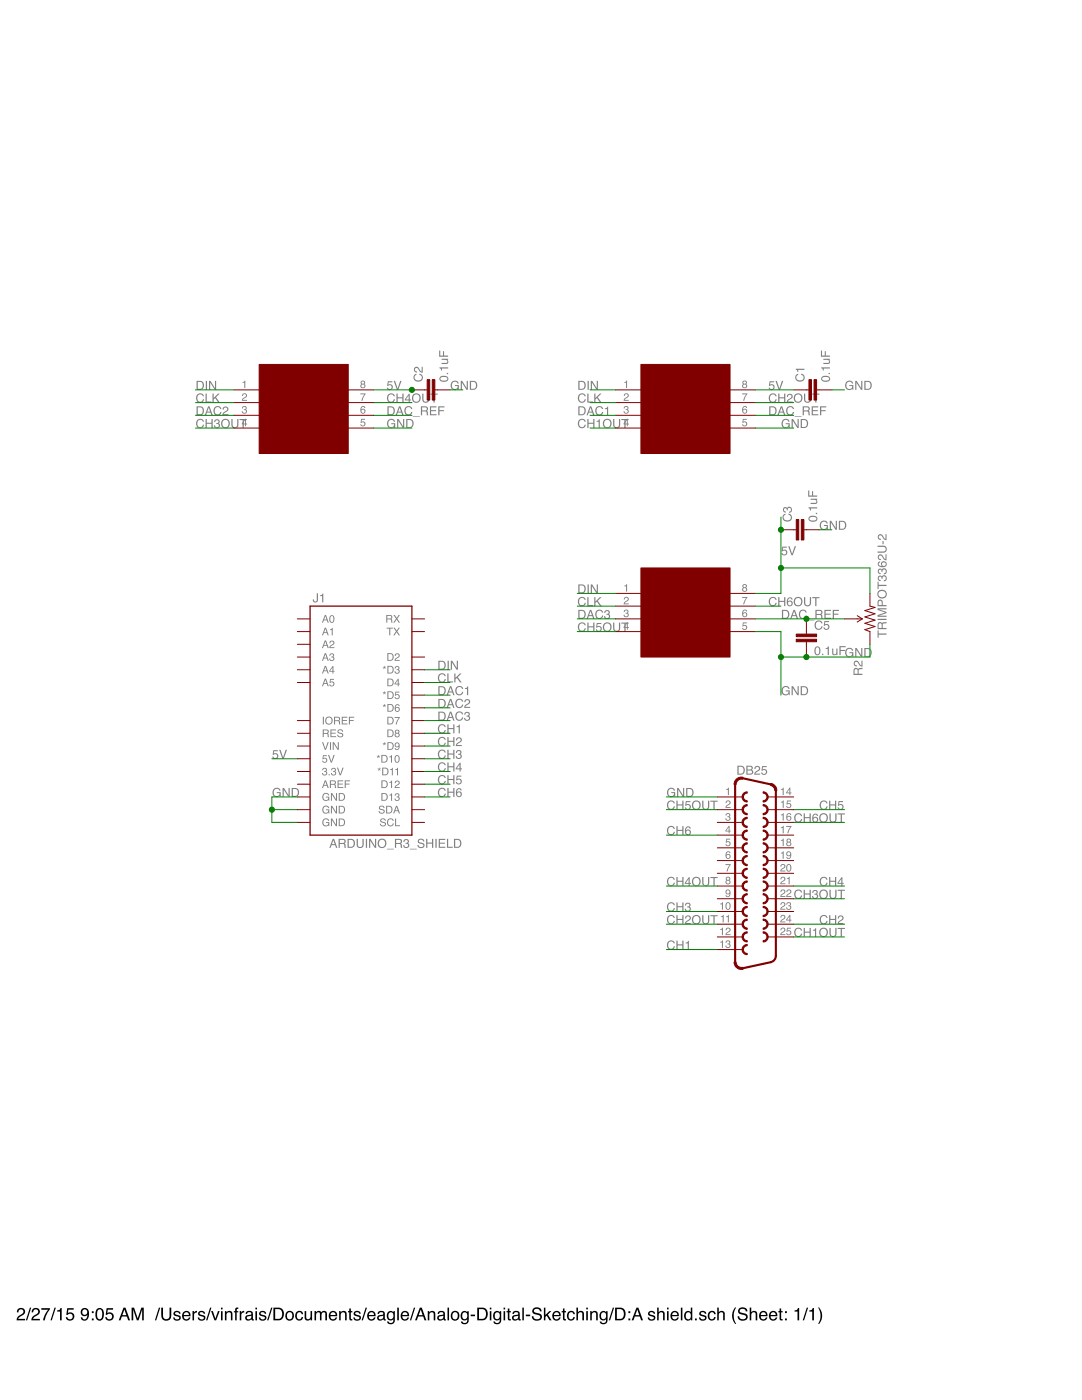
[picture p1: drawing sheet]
<svg xmlns="http://www.w3.org/2000/svg" width="216mm" height="279mm" viewBox="0 0 216 279" stroke-linecap="round" stroke-linejoin="round" font-family="sans-serif">
<path d="M3.7 261.2a.81 .81 0 0 1 1.2 .2 .81 .81 0 0 1-.5 1.2l-.5 .3-.2 .3h1.3v.3h-1.7a1.39 1.39 0 0 1 1.1-1.3 .5 .5 0 0 0 .2-.6 .5 .5 0 0 0-.6-.3 .5 .5 0 0 0-.3 .6h-.3zM6 261h.2l-.8 2.5h-.2zM6.6 261.2a.81 .81 0 0 1 1.3 .2 .81 .81 0 0 1-.6 1.2l-.5 .3-.2 .3h1.4v.3h-1.7a1.39 1.39 0 0 1 1.1-1.3 .5 .5 0 0 0 .2-.6 .5 .5 0 0 0-.7-.3 .5 .5 0 0 0-.3 .6h-.3zM8.2 261.1h1.8v.2l-.8 1.3-.3 .9h-.3l.2-.7 .8-1.4h-1.4zM10.9 261h.2l-.8 2.5h-.2zM11.4 261.5l.5-.1 .2-.4h.2v2.5h-.3v-1.7h-.6zM13.4 261.1h1.3v.3h-1.1l-.1 .7a.85 .85 0 0 1 1.3 .4 .85 .85 0 0 1-.6 1.1 .85 .85 0 0 1-1.1-.7h.4a.55 .55 0 0 0 .8 .2 .55 .55 0 0 0 .1-.8 .55 .55 0 0 0-.9 .1h-.3zM16.3 261.3a.89 .89 0 0 1 1.1-.1 .89 .89 0 0 1 .4 1 1.04 1.04 0 0 1-1.3 1.3l-.4-.6h.3a.49 .49 0 0 0 .6 .4 .49 .49 0 0 0 .4-.6l.1-.3a.8 .8 0 0 1-1.2 .1 .8 .8 0 0 1 0-1.2zM16.4 261.9a.55 .55 0 0 0 1.1 0 .55 .55 0 0 0-1.1 0zM18.3 261.7h.4v.4h-.4zM18.3 263.1h.4v.4h-.4zM19.4 261.2a.91 .91 0 0 1 1.1 .1 .91 .91 0 0 1 .2 1 .9 .9 0 0 1-.3 1.1 .9 .9 0 0 1-1.2-.2 1.91 1.91 0 0 1 .2-2zM19.6 261.4a1.65 1.65 0 0 0 .1 1.8l.3 .1a1.49 1.49 0 0 0 .1-2zM21.3 261.1h1.3v.3h-1.1l-.1 .7a.85 .85 0 0 1 1.2 .4 .85 .85 0 0 1-.6 1.1 .85 .85 0 0 1-1-.7h.3a.55 .55 0 0 0 .8 .2 .55 .55 0 0 0 .1-.8 .55 .55 0 0 0-.8 .1h-.3zM24.8 261.3l-.4 1.2h.8zM24.6 261h.4l1 2.5h-.4l-.3-.8h-1l-.3 .8h-.3zM26.3 261h.4l.8 2.1 .7-2.1h.5v2.5h-.3v-2.1l-.8 2.1h-.3l-.7-2.1v2.1h-.3zM31.7 261h.3l-.8 2.5h-.3zM32.2 261h.3v1.5a.65 .65 0 0 0 .7 .8 .65 .65 0 0 0 .6-.8v-1.5h.4v1.4a1.01 1.01 0 0 1-1 1.2 1.01 1.01 0 0 1-1-1.2zM34.8 261.8a.74 .74 0 0 1 1.2 .4h-.3a.39 .39 0 0 0-.4-.3 .39 .39 0 0 0-.3 .3l.1 .2a.79 .79 0 0 1 1 .7 .8 .8 0 0 1-.9 .5 .8 .8 0 0 1-.6-.7h.3a.45 .45 0 0 0 .4 .4 .45 .45 0 0 0 .4-.4v-.1a.93 .93 0 0 1-1.1-.8zM36.6 261.9a.85 .85 0 0 1 1-.2 .85 .85 0 0 1 .4 1h-1.3a.53 .53 0 0 0 .4 .6 .53 .53 0 0 0 .6-.4h.3a.9 .9 0 0 1-1.3 .6 .9 .9 0 0 1-.3-1.4zM36.8 262l-.1 .4h1l-.1-.3-.2-.2zM38.4 261.7h.3v.3l.3-.4h.3v.4a.5 .5 0 0 0-.6 .4v1.1h-.3zM39.7 261.8a.74 .74 0 0 1 1.2 .4h-.3a.39 .39 0 0 0-.4-.3 .39 .39 0 0 0-.3 .3l.1 .2a.79 .79 0 0 1 1 .7 .8 .8 0 0 1-.9 .5 .8 .8 0 0 1-.6-.7h.3a.45 .45 0 0 0 .4 .4 .45 .45 0 0 0 .5-.4l-.1-.1a.93 .93 0 0 1-1.1-.8zM41.9 261h.3l-.8 2.5h-.3zM42.1 261.7h.4l.5 1.5 .5-1.5h.3l-.7 1.8h-.3zM44.1 261.7h.3v1.8h-.3zM44.1 261h.3v.3h-.3zM44.9 261.7h.3v.2a.66 .66 0 0 1 .7-.3 .66 .66 0 0 1 .5 .7v1.2h-.3v-1.2a.46 .46 0 0 0-.6-.4 .46 .46 0 0 0-.3 .6v1h-.3zM47 261.1l.5-.2v.3h-.2l-.1 .2v.3h.3v.2h-.3v1.6h-.3v-1.6h-.2v-.2h.2zM47.8 261.7h.3v.3l.4-.4h.2v.4a.5 .5 0 0 0-.6 .4v1.1h-.3zM49.3 262.9a.44 .44 0 0 0 .6 .4 .44 .44 0 0 0 .2-.7zM49.1 261.9a.8 .8 0 0 1 1.4 .2v1.1l.2 .1v.2h-.4l-.1-.2a.63 .63 0 0 1-.9 .2 .63 .63 0 0 1-.2-.9l1-.3a.42 .42 0 0 0-.3-.5 .42 .42 0 0 0-.5 .4h-.3zM51 261.7h.3v1.8h-.3zM51 261h.3v.3h-.3zM51.9 261.8a.74 .74 0 0 1 1.2 .4h-.3a.39 .39 0 0 0-.4-.3 .39 .39 0 0 0-.4 .3l.2 .2a.79 .79 0 0 1 .9 .7 .8 .8 0 0 1-.8 .5 .8 .8 0 0 1-.7-.7h.3a.45 .45 0 0 0 .5 .4 .45 .45 0 0 0 .4-.4v-.1a.93 .93 0 0 1-1.1-.8zM54.1 261h.3l-.8 2.5h-.3zM54.9 261.3v1.9h.6a.99 .99 0 0 0 .8-1 .99 .99 0 0 0-.8-.9zM54.6 261h1a1.29 1.29 0 0 1 1.1 1.2 1.29 1.29 0 0 1-1.1 1.3h-1zM57.5 262a.7 .7 0 0 0-.3 .9 .7 .7 0 0 0 .9 .3 .7 .7 0 0 0 .2-.9 .7 .7 0 0 0-.8-.3zM57.2 261.9a.94 .94 0 0 1 1.5 .6 .94 .94 0 0 1-1.4 1l-.3-.6v-.6zM59.1 261.9a.76 .76 0 0 1 .8-.3 .76 .76 0 0 1 .6 .7h-.3a.51 .51 0 0 0-.7-.4 .51 .51 0 0 0-.3 .7 .49 .49 0 0 0 .4 .7 .49 .49 0 0 0 .6-.5h.3a.83 .83 0 0 1-1.1 .7 .83 .83 0 0 1-.5-1.2zM60.8 261.7h.3v1.2a.42 .42 0 0 0 .5 .4 .42 .42 0 0 0 .3-.5l.1-1.1h.3v1.8h-.3v-.3a.64 .64 0 0 1-.7 .3 .64 .64 0 0 1-.5-.6zM62.8 261.7h.3v.2a.6 .6 0 0 1 1 0 .62 .62 0 0 1 .7-.3 .62 .62 0 0 1 .4 .7v1.2h-.3v-1.3a.4 .4 0 0 0-.5-.3 .4 .4 0 0 0-.2 .5v1.1h-.4v-1.2a.42 .42 0 0 0-.5-.4 .42 .42 0 0 0-.2 .6v1h-.3zM65.8 261.9a.85 .85 0 0 1 1.1-.2 .85 .85 0 0 1 .4 1h-1.4a.53 .53 0 0 0 .4 .6 .53 .53 0 0 0 .7-.4h.3a.9 .9 0 0 1-1.3 .6 .9 .9 0 0 1-.3-1.4zM66.1 262l-.2 .4h1.1l-.1-.3-.3-.2zM67.7 261.7h.3v.2a.66 .66 0 0 1 .7-.3 .66 .66 0 0 1 .5 .7v1.2h-.3v-1.2a.46 .46 0 0 0-.6-.4 .46 .46 0 0 0-.3 .6v1h-.3zM69.7 261.1h.3v.6h.3v.2h-.3v1.2l.3 .2v.2a.44 .44 0 0 1-.6-.4v-1.2h-.3v-.2h.3zM70.7 261.8a.74 .74 0 0 1 1.3 .4h-.3a.39 .39 0 0 0-.4-.3 .39 .39 0 0 0-.4 .3l.2 .2a.79 .79 0 0 1 .9 .7 .8 .8 0 0 1-.8 .5 .8 .8 0 0 1-.7-.7h.3a.45 .45 0 0 0 .5 .4 .45 .45 0 0 0 .4-.4l-.1-.1a.93 .93 0 0 1-1-.8zM73 261h.2l-.8 2.5h-.2zM73.5 261.9a.85 .85 0 0 1 1-.2 .85 .85 0 0 1 .4 1h-1.3a.53 .53 0 0 0 .4 .6 .53 .53 0 0 0 .6-.4h.3a.9 .9 0 0 1-1.3 .6 .9 .9 0 0 1-.2-1.4zM73.8 262l-.2 .4h1l-.1-.3-.2-.2zM75.6 262.9a.44 .44 0 0 0 .6 .4 .44 .44 0 0 0 .2-.7zM75.4 261.9a.8 .8 0 0 1 1.4 .2v1.1l.2 .1v.2h-.4l-.1-.2a.63 .63 0 0 1-.9 .2 .63 .63 0 0 1-.2-.9l1.1-.3a.42 .42 0 0 0-.4-.5 .42 .42 0 0 0-.5 .4h-.3zM77.4 261.9l.5-.3 .6 .3v-.2h.3v1.7a.81 .81 0 0 1-.6 .9 .81 .81 0 0 1-1-.6h.3a.53 .53 0 0 0 .8 .3 .53 .53 0 0 0 .2-.8 .8 .8 0 0 1-1.1 .2 .8 .8 0 0 1-.2-1.1zM77.7 262a.65 .65 0 0 0-.2 .9 .65 .65 0 0 0 .8 .2 .64 .64 0 0 0 .2-.8 .64 .64 0 0 0-.8-.3zM79.3 261h.3v2.5h-.3zM80.2 261.9a.85 .85 0 0 1 1-.2 .85 .85 0 0 1 .4 1h-1.3a.53 .53 0 0 0 .4 .6 .53 .53 0 0 0 .6-.4h.3a.9 .9 0 0 1-1.3 .6 .9 .9 0 0 1-.2-1.4zM80.4 262l-.1 .4h1l-.1-.3-.2-.2zM82.6 261h.3l-.9 2.5h-.2zM84 261.3l-.5 1.2h.8zM83.8 261h.4l.9 2.5h-.4l-.3-.8h-1l-.2 .8h-.4zM85.4 261.7h.2v.2a.66 .66 0 0 1 .8-.3 .66 .66 0 0 1 .5 .7v1.2h-.4v-1.2a.46 .46 0 0 0-.5-.4 .46 .46 0 0 0-.3 .6v1h-.3zM87.6 262.9a.44 .44 0 0 0 .6 .4 .44 .44 0 0 0 .2-.7zM87.4 261.9a.8 .8 0 0 1 1.4 .2v1.1l.2 .1v.2h-.4l-.1-.2a.63 .63 0 0 1-.9 .2 .63 .63 0 0 1-.2-.9l1.1-.3a.42 .42 0 0 0-.4-.5 .42 .42 0 0 0-.5 .4h-.3zM89.3 261h.3v2.5h-.3zM90.5 262a.7 .7 0 0 0-.2 .9 .7 .7 0 0 0 .8 .3 .7 .7 0 0 0 .2-.9 .7 .7 0 0 0-.8-.3zM90.2 261.9a.94 .94 0 0 1 1.5 .6 .94 .94 0 0 1-1.4 1l-.3-.6v-.6zM92.1 261.9l.6-.3 .5 .3v-.2h.3v1.7a.81 .81 0 0 1-.6 .9 .81 .81 0 0 1-.9-.6h.3a.53 .53 0 0 0 .7 .3 .53 .53 0 0 0 .2-.8 .8 .8 0 0 1-1 .2 .8 .8 0 0 1-.3-1.1zM92.4 262a.65 .65 0 0 0-.2 .9 .65 .65 0 0 0 .9 .2 .64 .64 0 0 0 .1-.8 .64 .64 0 0 0-.8-.3zM93.9 262.4h.9v.3h-.9zM95.6 261.3v1.9h.6a.99 .99 0 0 0 .8-1 .99 .99 0 0 0-.8-.9zM95.2 261h1.1a1.29 1.29 0 0 1 1 1.2 1.29 1.29 0 0 1-1 1.3h-1.1zM97.7 261.7h.3v1.8h-.3zM97.7 261h.3v.3h-.3zM98.6 261.9l.6-.3 .5 .3v-.2h.3v1.7a.81 .81 0 0 1-.6 .9 .81 .81 0 0 1-1-.6h.4a.53 .53 0 0 0 .7 .3 .53 .53 0 0 0 .2-.8 .8 .8 0 0 1-1.1 .2 .8 .8 0 0 1-.2-1.1zM98.9 262a.65 .65 0 0 0-.2 .9 .65 .65 0 0 0 .8 .2 .64 .64 0 0 0 .2-.8 .64 .64 0 0 0-.8-.3zM100.5 261.7h.3v1.8h-.3zM100.5 261h.3v.3h-.3zM101.3 261.1h.3v.6h.3v.2h-.3v1.2l.3 .2v.2a.44 .44 0 0 1-.6-.4v-1.2h-.2v-.2h.2zM102.5 262.9a.44 .44 0 0 0 .6 .4 .44 .44 0 0 0 .2-.7zM102.4 261.9a.8 .8 0 0 1 1.3 .2v1.1l.2 .1v.2h-.3l-.2-.2a.63 .63 0 0 1-.9 .2 .63 .63 0 0 1-.2-.9l1.1-.3a.42 .42 0 0 0-.4-.5 .42 .42 0 0 0-.5 .4h-.2zM104.2 261h.3v2.5h-.3zM104.9 262.4h.9v.3h-.9zM106.4 261.1a1 1 0 0 1 1.7 .6h-.4a.59 .59 0 0 0-.6-.5 .59 .59 0 0 0-.5 .6l.1 .1a2.08 2.08 0 0 1 1.4 .7 1.02 1.02 0 0 1-.7 1 1.02 1.02 0 0 1-1.2-.4l-.1-.5h.3a.71 .71 0 0 0 .7 .6 .71 .71 0 0 0 .7-.5l-.1-.2a2.06 2.06 0 0 1-1.5-.7v-.4zM108.5 261h.3v1.4l.8-.7h.4l-.7 .6 .8 1.2h-.4l-.6-.9-.3 .2v.7h-.3zM110.4 261.9a.85 .85 0 0 1 1.1-.2 .85 .85 0 0 1 .4 1h-1.4a.53 .53 0 0 0 .4 .6 .53 .53 0 0 0 .7-.4h.3a.9 .9 0 0 1-1.3 .6 .9 .9 0 0 1-.3-1.4zM110.7 262l-.2 .4h1.1l-.1-.3-.3-.2zM112.3 261.1h.3v.6h.3v.2h-.3v1.2l.3 .2v.2a.44 .44 0 0 1-.6-.4v-1.2h-.2v-.2h.2zM113.4 261.9a.76 .76 0 0 1 .8-.3 .76 .76 0 0 1 .5 .7h-.3a.51 .51 0 0 0-.7-.4 .51 .51 0 0 0-.2 .7 .49 .49 0 0 0 .3 .7 .49 .49 0 0 0 .6-.5h.3a.83 .83 0 0 1-1.1 .7 .83 .83 0 0 1-.5-1.2zM115 261h.3v.9a.65 .65 0 0 1 .8-.3 .65 .65 0 0 1 .4 .7v1.2h-.3v-1.2a.46 .46 0 0 0-.5-.4 .46 .46 0 0 0-.4 .6v1h-.3zM117 261.7h.3v1.8h-.3zM117 261h.3v.3h-.3zM117.8 261.7h.3v.2a.66 .66 0 0 1 .7-.3 .66 .66 0 0 1 .5 .7v1.2h-.3v-1.2a.46 .46 0 0 0-.6-.4 .46 .46 0 0 0-.3 .6v1h-.3zM119.8 261.9l.6-.3 .5 .3v-.2h.3v1.7a.81 .81 0 0 1-.6 .9 .81 .81 0 0 1-.9-.6h.3a.53 .53 0 0 0 .7 .3 .53 .53 0 0 0 .2-.8 .8 .8 0 0 1-1 .2 .8 .8 0 0 1-.3-1.1zM120.1 262a.65 .65 0 0 0-.2 .9 .65 .65 0 0 0 .9 .2 .64 .64 0 0 0 .1-.8 .64 .64 0 0 0-.8-.3zM122.3 261h.2l-.8 2.5h-.2zM123.1 261.3v1.9h.6a.99 .99 0 0 0 .8-1 .99 .99 0 0 0-.8-.9zM122.7 261h1.1a1.29 1.29 0 0 1 1 1.2 1.29 1.29 0 0 1-1 1.3h-1.1zM125.4 261.7h.4v.4h-.4zM125.4 263.1h.4v.4h-.4zM127.2 261.3l-.4 1.2h.8zM127 261h.4l.9 2.5h-.4l-.2-.8h-1l-.3 .8h-.4zM129.5 261.8a.74 .74 0 0 1 1.2 .4h-.3a.39 .39 0 0 0-.4-.3 .39 .39 0 0 0-.4 .3l.2 .2a.79 .79 0 0 1 1 .7 .8 .8 0 0 1-.9 .5 .8 .8 0 0 1-.7-.7h.3a.45 .45 0 0 0 .5 .4 .45 .45 0 0 0 .4-.4v-.1a.93 .93 0 0 1-1.1-.8zM131.1 261h.3v.9a.65 .65 0 0 1 .8-.3 .65 .65 0 0 1 .4 .7v1.2h-.3v-1.2a.46 .46 0 0 0-.5-.4 .46 .46 0 0 0-.4 .6v1h-.3zM133.1 261.7h.3v1.8h-.3zM133.1 261h.3v.3h-.3zM134 261.9a.85 .85 0 0 1 1.1-.2 .85 .85 0 0 1 .4 1h-1.4a.53 .53 0 0 0 .4 .6 .53 .53 0 0 0 .6-.4h.3a.9 .9 0 0 1-1.2 .6 .9 .9 0 0 1-.3-1.4zM134.3 262l-.2 .4h1v-.3l-.3-.2zM135.9 261h.3v2.5h-.3zM137 262.1a.69 .69 0 0 0-.2 .8 .69 .69 0 0 0 .8 .4 .73 .73 0 0 0 .3-.8 .73 .73 0 0 0-.7-.6zM136.9 261.8l.6-.2 .3 .3v-.9h.3v2.5h-.2v-.3a.8 .8 0 0 1-1.1 .2 .8 .8 0 0 1-.3-1zM138.7 263.1h.3v.4h-.3zM139.7 261.8a.74 .74 0 0 1 1.2 .4h-.3a.39 .39 0 0 0-.4-.3 .39 .39 0 0 0-.3 .3l.1 .2a.79 .79 0 0 1 1 .7 .8 .8 0 0 1-.9 .5 .8 .8 0 0 1-.6-.7h.3a.45 .45 0 0 0 .4 .4 .45 .45 0 0 0 .5-.4l-.1-.1a.93 .93 0 0 1-1.1-.8zM141.5 261.9a.76 .76 0 0 1 .8-.3 .76 .76 0 0 1 .5 .7h-.3a.51 .51 0 0 0-.7-.4 .51 .51 0 0 0-.2 .7 .49 .49 0 0 0 .3 .7 .49 .49 0 0 0 .6-.5h.3a.83 .83 0 0 1-1.1 .7 .83 .83 0 0 1-.5-1.2zM143.1 261h.3v.9a.65 .65 0 0 1 .8-.3 .65 .65 0 0 1 .4 .7v1.2h-.3v-1.2a.46 .46 0 0 0-.6-.4 .46 .46 0 0 0-.3 .6v1h-.3zM146.7 260.9h.2a3.1 3.1 0 0 0 0 3.3h-.2a2.6 2.6 0 0 1 0-3.3zM147.5 261.1a1 1 0 0 1 1.6 .6h-.3a.59 .59 0 0 0-.6-.5 .59 .59 0 0 0-.6 .6l.1 .1a2.08 2.08 0 0 1 1.5 .7 1.02 1.02 0 0 1-.7 1 1.02 1.02 0 0 1-1.2-.4l-.1-.5h.3a.71 .71 0 0 0 .6 .6 .71 .71 0 0 0 .8-.5l-.2-.2a2.06 2.06 0 0 1-1.4-.7v-.4zM149.6 261h.3v.9a.65 .65 0 0 1 .8-.3 .65 .65 0 0 1 .4 .7v1.2h-.3v-1.2a.46 .46 0 0 0-.6-.4 .46 .46 0 0 0-.3 .6v1h-.3zM151.7 261.9a.85 .85 0 0 1 1-.2 .85 .85 0 0 1 .4 1h-1.3a.53 .53 0 0 0 .4 .6 .53 .53 0 0 0 .6-.4h.3a.9 .9 0 0 1-1.3 .6 .9 .9 0 0 1-.2-1.4zM152 262l-.2 .4h1l-.1-.3-.2-.2zM153.7 261.9a.85 .85 0 0 1 1-.2 .85 .85 0 0 1 .4 1h-1.3a.53 .53 0 0 0 .4 .6 .53 .53 0 0 0 .6-.4h.3a.9 .9 0 0 1-1.3 .6 .9 .9 0 0 1-.3-1.4zM153.9 262l-.1 .4h1l-.1-.3-.2-.2zM155.6 261.1h.3v.6h.3v.2h-.3v1.2l.3 .2v.2a.44 .44 0 0 1-.6-.4v-1.2h-.3v-.2h.3zM156.6 261.7h.4v.4h-.4zM156.6 263.1h.4v.4h-.4zM158.5 261.5l.5-.1 .2-.4h.3v2.5h-.4v-1.7h-.6zM161 261h.2l-.8 2.5h-.2zM161.5 261.5l.5-.1 .2-.4h.2v2.5h-.3v-1.7h-.6zM163.2 260.9h.3l.3 .6a2.54 2.54 0 0 1-.3 2.7h-.3a3.1 3.1 0 0 0 0-3.3z" fill-rule="evenodd" fill="#000"/>
<g fill="#808080">
<path d="M66.5 167.7l-.3 .8h.6zM66.4 167.4h.3l.6 1.8h-.3l-.1-.5h-.7l-.2 .5h-.3zM67.8 167.6v.6h.6a.31 .31 0 0 0 .3-.3 .31 .31 0 0 0-.3-.3zM67.6 167.4h.8a.49 .49 0 0 1 .6 .3 .49 .49 0 0 1-.3 .6l.2 .2 .2 .7h-.3l-.1-.6-.3-.2h-.6v.8h-.2zM69.6 167.6v1.4h.4a.7 .7 0 0 0 .6-.7 .7 .7 0 0 0-.6-.7zM69.3 167.4h.8a.91 .91 0 0 1 .7 .9 .91 .91 0 0 1-.7 .9h-.8zM71.2 167.4h.2v1.1a.46 .46 0 0 0 .5 .5 .46 .46 0 0 0 .4-.5v-1.1h.3v1a.72 .72 0 0 1-.7 .9 .72 .72 0 0 1-.7-.9zM73 167.4h.2v1.8h-.2zM73.6 167.4h.3l.9 1.5v-1.5h.3v1.8h-.3l-.9-1.4v1.4h-.3zM75.3 168.3a.95 .95 0 0 1 1.9 0 .95 .95 0 0 1-1.9 0zM75.8 167.8a.68 .68 0 0 0-.1 1 .68 .68 0 0 0 1.1-.2 .67 .67 0 0 0-.1-.8 .67 .67 0 0 0-.9 0zM77.2 169.4h1.4v.1h-1.4zM79 167.6v.6h.6a.31 .31 0 0 0 .4-.3 .31 .31 0 0 0-.4-.3zM78.8 167.4h.8a.49 .49 0 0 1 .6 .3 .49 .49 0 0 1-.2 .6l.2 .2 .1 .7h-.3l-.1-.6-.3-.2h-.6v.8h-.2zM80.7 167.6a.5 .5 0 0 1 .7-.1 .5 .5 0 0 1 0 .8 .58 .58 0 0 1-.2 1 .58 .58 0 0 1-.8-.6h.3a.35 .35 0 0 0 .5 .3 .35 .35 0 0 0 0-.6h-.3l.1-.2a.29 .29 0 0 0 .3-.2 .29 .29 0 0 0-.2-.3l-.3 .1-.1 .2h-.2zM81.8 169.4h1.4v.1h-1.4zM83.5 167.5a.7 .7 0 0 1 1.2 .4h-.3a.42 .42 0 0 0-.4-.3 .42 .42 0 0 0-.4 .4 1.45 1.45 0 0 1 1.1 .7 .73 .73 0 0 1-.7 .6 .73 .73 0 0 1-.7-.7h.2a.47 .47 0 0 0 .5 .5 .47 .47 0 0 0 .5-.5l-.4-.2a.55 .55 0 0 1-.7-.2 .55 .55 0 0 1 .1-.7zM85 167.4h.3v.8h.9v-.8h.3v1.8h-.3v-.8h-.9v.8h-.3zM86.9 167.4h.2v1.8h-.2zM87.5 167.4h1.3v.2h-1v.6h1v.2h-1v.6h1.1v.2h-1.4zM89.2 167.4h.2v1.6h.9v.2h-1.1zM90.8 167.6v1.4h.5a.7 .7 0 0 0 .5-.7 .7 .7 0 0 0-.5-.7zM90.6 167.4h.7a.91 .91 0 0 1 .8 .9 .91 .91 0 0 1-.8 .9h-.7z" fill-rule="evenodd"/>
<path d="M162.7 129.2a.63 .63 0 0 1 .8-.1 .63 .63 0 0 1 .2 .8 .65 .65 0 0 1-.6 .9 .65 .65 0 0 1-.6-.9zM162.9 129.2a.96 .96 0 0 0 .2 1.4 .85 .85 0 0 0 0-1.4zM164 130.5h.3v.2h-.3zM164.7 129.3l.7-.3v1.7h-.2v-1.2h-.5zM166.1 129.4h.2v1l.2 .2 .3-.2 .1-1h.2v1.3h-.2v-.2a.45 .45 0 0 1-.5 .3 .45 .45 0 0 1-.3-.5zM167.5 128.9h1.2v.3h-1v.5h.9v.2h-.9v.8h-.2z" fill-rule="evenodd"/>
<path d="M175.1 125.8h.2v.6h1.6v.3h-1.6v.6h-.2zM175.5 124.4l-.2 .9h.6v-.8zM175.3 124.3l.4-.1 .3 .2 .2-.2 .7-.1v.3l-.6 .1-.2 .3v.5h.8v.3h-1.8v-1.1zM175.1 123.5h1.8v.2h-1.8zM175.1 121.4h1.8v.2h-1.5l1.5 .5v.3l-1.5 .5h1.5v.2h-1.8v-.3l1.5-.6-1.5-.5zM175.2 119.8l.4-.1 .4 .1 .1 1h.8v.2h-1.8zM175.5 119.9l-.2 .9h.6v-.8zM175.1 118.5a.93 .93 0 0 1 1.8 0 .93 .93 0 0 1-1.8 0zM175.5 118.1a.67 .67 0 0 0 0 .9 .67 .67 0 0 0 1 0 .67 .67 0 0 0 0-.9l-.5-.2zM175.1 116.1h.2v.6h1.6v.3h-1.6v.6h-.2zM175.3 115l.3-.1 .4 .2a.58 .58 0 0 1 1 .1 .58 .58 0 0 1-.6 .8v-.2a.35 .35 0 0 0 .3-.5 .35 .35 0 0 0-.6 0v.2h-.2a.29 .29 0 0 0-.2-.4 .29 .29 0 0 0-.4 .3l.2 .3 .2 .1v.2a.58 .58 0 0 1-.5-.4 .58 .58 0 0 1 .1-.6zM175.3 113.6l.3-.1 .4 .2a.58 .58 0 0 1 1 .1 .58 .58 0 0 1-.6 .8v-.2a.35 .35 0 0 0 .3-.5 .35 .35 0 0 0-.6 0v.2h-.2a.29 .29 0 0 0-.2-.4 .29 .29 0 0 0-.4 .3l.2 .3 .2 .1v.2a.58 .58 0 0 1-.5-.4 .58 .58 0 0 1 .1-.6zM175.3 112.2l.3-.2v.3a.36 .36 0 0 0-.3 .4 .36 .36 0 0 0 .5 .3h.2a.58 .58 0 0 1 .2-.9 .58 .58 0 0 1 .8 .4 .58 .58 0 0 1-.6 .7 .84 .84 0 0 1-1.2-.9zM176 112.6a.37 .37 0 0 0 .7 0 .37 .37 0 0 0-.7 0zM175.3 110.8a.8 .8 0 0 1 1.2 .6l.2 .2v-1h.2v1.2a1.47 1.47 0 0 1-1.1-.9 .35 .35 0 0 0-.5 .3 .35 .35 0 0 0 .5 .4v.2a.6 .6 0 0 1-.6-.4 .6 .6 0 0 1 .1-.6zM175.1 108.9h1a.72 .72 0 0 1 .8 .7 .72 .72 0 0 1-.8 .7h-1v-.2h1.1a.46 .46 0 0 0 .5-.5 .46 .46 0 0 0-.5-.5h-1.1zM176.1 108h.2v.6h-.2zM175.3 106.7a.8 .8 0 0 1 1.2 .7l.2 .2v-1h.2v1.2a1.47 1.47 0 0 1-1.1-.9 .35 .35 0 0 0-.5 .3 .35 .35 0 0 0 .5 .3v.3a.6 .6 0 0 1-.6-.4 .6 .6 0 0 1 .1-.7z" fill-rule="evenodd"/>
<path d="M161.4 103.2a1.06 1.06 0 0 1 1.7 .3 .97 .97 0 0 1-.9 .6 .97 .97 0 0 1-.9-.6zM161.6 103.3a.48 .48 0 0 0 .1 .5 .48 .48 0 0 0 .5 .1h.3a.36 .36 0 0 0 .4-.4 .36 .36 0 0 0-.5-.3zM162.8 102.3h.3v.3h-.3zM161.3 101.2h1.8v.3h-1.3v.4h-.1zM161.8 99.5h1.3v.2h-.2a.45 .45 0 0 1 .2 .5 .45 .45 0 0 1-.5 .4h-.8v-.2l.9-.1 .2-.2-.2-.3-.9-.1zM161.3 97.9h.2v1h.5v-.9h.2v.9h.9v.2h-1.8z" fill-rule="evenodd"/>
<path d="M164 75.2a1.06 1.06 0 0 1 1.6 .4 .97 .97 0 0 1-.9 .6 .97 .97 0 0 1-.8-.6zM164.1 75.4a.48 .48 0 0 0 .2 .5 .48 .48 0 0 0 .5 .1l.2-.1a.36 .36 0 0 0 .4-.3 .36 .36 0 0 0-.4-.4zM165.3 74.4h.3v.3h-.3zM163.9 73.3h1.7v.2h-1.2v.5h-.2zM164.3 71.6h1.3v.2h-.2a.45 .45 0 0 1 .2 .5 .45 .45 0 0 1-.4 .4h-.9v-.3h.9l.2-.2-.2-.3-.9-.1zM163.8 70h.2v1h.6v-.9h.2v.9h.8v.2h-1.8z" fill-rule="evenodd"/>
<path d="M87.8 75.2a1.06 1.06 0 0 1 1.7 .4 .97 .97 0 0 1-.9 .6 .97 .97 0 0 1-.9-.6zM87.9 75.4a.48 .48 0 0 0 .2 .5 .48 .48 0 0 0 .5 .1l.2-.1a.36 .36 0 0 0 .5-.3 .36 .36 0 0 0-.5-.4zM89.2 74.4h.2v.3h-.2zM87.7 73.3h1.7v.2h-1.2v.5h-.2zM88.1 71.6h1.3v.2h-.2a.45 .45 0 0 1 .2 .5 .45 .45 0 0 1-.4 .4h-.9v-.3h1l.2-.2-.2-.3-1-.1zM87.6 70h.2v1h.6v-.9h.2v.9h.8v.2h-1.8z" fill-rule="evenodd"/>
<path d="M63.2 118.4h.2v1.3a.52 .52 0 0 1-.5 .5 .52 .52 0 0 1-.5-.6h.2a.29 .29 0 0 0 .2 .4 .29 .29 0 0 0 .4-.2zM63.9 118.8l.6-.3v1.7h-.2v-1.2h-.4z" fill-rule="evenodd"/>
<path d="M77.3 122.9v.5h.5a.27 .27 0 0 0 .3-.2 .27 .27 0 0 0-.3-.3zM77.1 122.7h.7a.42 .42 0 0 1 .5 .3 .42 .42 0 0 1-.2 .5l.1 .2 .1 .6h-.2l-.1-.6-.2-.1h-.5v.7h-.2zM78.5 122.7h.3l.4 .6 .3-.6h.3l-.5 .8 .5 .8h-.2l-.5-.7-.4 .7h-.2l.5-.8z" fill-rule="evenodd"/>
<path d="M77.2 125.3h1.2v.2h-.5v1.3h-.2v-1.3h-.5zM78.5 125.3h.3l.4 .6 .3-.6h.3l-.5 .7 .5 .8h-.2l-.5-.6-.4 .6h-.2l.5-.8z" fill-rule="evenodd"/>
<path d="M77.5 130.5v1.2h.4a.6 .6 0 0 0 .5-.6 .6 .6 0 0 0-.5-.6zM77.3 130.3h.6a.78 .78 0 0 1 .7 .8 .78 .78 0 0 1-.7 .8h-.6zM78.9 130.5a.52 .52 0 0 1 .9 .2 .52 .52 0 0 1-.6 .7l-.3 .3h.9v.2h-1.1l.2-.5a.59 .59 0 0 0 .6-.8h-.4l-.1 .3h-.2z" fill-rule="evenodd"/>
<path d="M76.4 133l.2 .1v-.2h.2v.2l.2-.1v.2h-.2l.1 .2-.1 .1-.1-.2-.1 .2-.1-.1 .1-.2h-.2zM77.5 133.1v1.1h.4a.6 .6 0 0 0 .5-.5 .6 .6 0 0 0-.5-.6zM77.3 132.9h.6a.78 .78 0 0 1 .7 .8 .78 .78 0 0 1-.7 .7h-.6zM78.9 133a.43 .43 0 0 1 .7 0 .43 .43 0 0 1-.1 .6 .5 .5 0 0 1-.1 .9 .5 .5 0 0 1-.7-.5h.2a.3 .3 0 0 0 .4 .3 .3 .3 0 0 0 .1-.6h-.3l.1-.1a.25 .25 0 0 0 .3-.2 .25 .25 0 0 0-.3-.3l-.2 .1-.1 .2h-.1z" fill-rule="evenodd"/>
<path d="M77.5 135.6v1.2h.4a.6 .6 0 0 0 .5-.6 .6 .6 0 0 0-.5-.6zM77.3 135.4h.6a.78 .78 0 0 1 .7 .8 .78 .78 0 0 1-.7 .8h-.6zM79.4 135.8l-.5 .6h.5zM79.4 135.5h.2v.9h.2v.2h-.2v.4h-.2v-.4h-.7z" fill-rule="evenodd"/>
<path d="M76.4 138.1l.2 .1v-.2h.2v.2l.2-.1v.1l-.2 .1 .1 .2-.1 .1-.1-.2-.1 .2-.1-.1 .1-.2-.2-.1zM77.5 138.1v1.2h.4a.6 .6 0 0 0 .5-.6 .6 .6 0 0 0-.5-.6zM77.3 138h.6a.78 .78 0 0 1 .7 .7 .78 .78 0 0 1-.7 .8h-.6zM78.9 138h.8v.2h-.7v.4a.52 .52 0 0 1 .7 .3 .52 .52 0 0 1-.3 .7 .52 .52 0 0 1-.7-.5h.2a.33 .33 0 0 0 .5 .2 .33 .33 0 0 0 .1-.5 .33 .33 0 0 0-.5 0h-.2z" fill-rule="evenodd"/>
<path d="M76.4 140.7h.2v-.2h.2v.2h.2v.1h-.2l.1 .2-.1 .1-.1-.2-.1 .2-.1-.1 .1-.2h-.2zM77.5 140.7v1.2h.4a.6 .6 0 0 0 .5-.6 .6 .6 0 0 0-.5-.6zM77.3 140.5h.6a.78 .78 0 0 1 .7 .8 .78 .78 0 0 1-.7 .7h-.6zM78.9 140.7l.2-.1a.44 .44 0 0 1 .6 .3l-.5-.2-.3 .6a.51 .51 0 0 1 .8 .1 .51 .51 0 0 1-.3 .8 .51 .51 0 0 1-.6-.6zM79 141.6a.32 .32 0 0 0 .6 0 .32 .32 0 0 0-.6 0z" fill-rule="evenodd"/>
<path d="M77.5 143.2v1.2h.4a.6 .6 0 0 0 .5-.6 .6 .6 0 0 0-.5-.6zM77.3 143h.6a.78 .78 0 0 1 .7 .8 .78 .78 0 0 1-.7 .8h-.6zM78.7 143.1h1.1l-.6 1.5h-.2v-.3l.6-1h-.9z" fill-rule="evenodd"/>
<path d="M77.5 145.8v1.1h.4a.6 .6 0 0 0 .5-.6 .6 .6 0 0 0-.5-.5zM77.3 145.6h.6a.78 .78 0 0 1 .7 .7 .78 .78 0 0 1-.7 .8h-.6zM79 146a.25 .25 0 0 0 .5 0 .25 .25 0 0 0-.5 0zM78.9 146.7a.35 .35 0 0 0 .7 0 .35 .35 0 0 0-.7 0zM78.9 145.7a.43 .43 0 0 1 .7 0 .43 .43 0 0 1-.1 .6 .46 .46 0 0 1 .1 .7 .46 .46 0 0 1-.7 0 .46 .46 0 0 1 .1-.7l-.2-.3z" fill-rule="evenodd"/>
<path d="M76.4 148.3l.2 .1v-.3h.2v.3l.2-.1v.1l-.2 .1 .1 .2h-.1l-.1-.2-.1 .2h-.1l.1-.2-.2-.1zM77.5 148.3v1.2h.4a.6 .6 0 0 0 .5-.6 .6 .6 0 0 0-.5-.6zM77.3 148.1h.6a.78 .78 0 0 1 .7 .8 .78 .78 0 0 1-.7 .8h-.6zM78.9 148.3a.66 .66 0 0 1 .8 .2 .66 .66 0 0 1 0 .8 .46 .46 0 0 1-.5 .4 .46 .46 0 0 1-.4-.4h.2a.3 .3 0 0 0 .3 .2 .3 .3 0 0 0 .2-.3l.1-.2a.48 .48 0 0 1-.7 0 .48 .48 0 0 1 0-.7zM78.9 148.7a.35 .35 0 0 0 .7 0 .35 .35 0 0 0-.7 0z" fill-rule="evenodd"/>
<path d="M75.2 150.8l.2 .1v-.2h.2v.2l.2-.1v.1l-.2 .1 .1 .2-.1 .1-.1-.2-.1 .2-.1-.1 .1-.2-.2-.1zM76.3 150.8v1.2h.4a.6 .6 0 0 0 .5-.6 .6 .6 0 0 0-.5-.6zM76.1 150.7h.6a.78 .78 0 0 1 .7 .7 .78 .78 0 0 1-.7 .8h-.6zM77.7 151l.5-.3v1.5h-.2v-1.1h-.3zM78.9 150.8a.64 .64 0 0 1 .8 .2 .64 .64 0 0 1 0 .8 .53 .53 0 0 1-.7 .4 .53 .53 0 0 1-.3-.7zM79.1 150.9a.83 .83 0 0 0 .1 1.2 .7 .7 0 0 0 0-1.2z" fill-rule="evenodd"/>
<path d="M75.4 153.4h.2v-.2h.1v.2h.3v.1h-.2l.1 .2-.1 .1-.1-.2-.2 .2-.1-.1 .2-.2h-.3zM76.5 153.4v1.2h.3a.6 .6 0 0 0 .5-.6 .6 .6 0 0 0-.5-.6zM76.3 153.2h.6a.78 .78 0 0 1 .6 .8 .78 .78 0 0 1-.6 .7h-.6zM77.8 153.5l.6-.3v1.5h-.2v-1h-.4zM78.9 153.5l.5-.3v1.5h-.2v-1h-.3z" fill-rule="evenodd"/>
<path d="M76.3 155.9v1.2h.4a.6 .6 0 0 0 .5-.6 .6 .6 0 0 0-.5-.6zM76.1 155.7h.6a.78 .78 0 0 1 .7 .8 .78 .78 0 0 1-.7 .8h-.6zM77.7 156.1l.5-.3v1.5h-.2v-1.1h-.3zM78.9 155.9a.52 .52 0 0 1 .9 .2 .52 .52 0 0 1-.6 .7l-.3 .3h.9v.2h-1.1l.2-.5a.59 .59 0 0 0 .6-.8h-.4l-.1 .3h-.2z" fill-rule="evenodd"/>
<path d="M76.3 158.5v1.1h.4a.6 .6 0 0 0 .5-.6 .6 .6 0 0 0-.5-.5zM76.1 158.3h.6a.78 .78 0 0 1 .7 .7 .78 .78 0 0 1-.7 .8h-.6zM77.7 158.6l.5-.3v1.5h-.2v-1h-.3zM78.9 158.4a.43 .43 0 0 1 .7 0 .43 .43 0 0 1-.1 .6 .5 .5 0 0 1-.1 .9 .5 .5 0 0 1-.7-.5h.2a.3 .3 0 0 0 .4 .3 .3 .3 0 0 0 .1-.6h-.3l.1-.1a.25 .25 0 0 0 .3-.2 .25 .25 0 0 0-.3-.3l-.2 .1-.1 .2h-.1z" fill-rule="evenodd"/>
<path d="M64.9 123l-.2 .6h.5zM64.8 122.7h.2l.6 1.6h-.2l-.2-.5h-.6l-.1 .5h-.3zM65.9 122.9a.64 .64 0 0 1 .8 .2 .64 .64 0 0 1 0 .8 .53 .53 0 0 1-.7 .4 .53 .53 0 0 1-.3-.8zM66.1 123a.83 .83 0 0 0 .1 1.1 .7 .7 0 0 0 0-1.2z" fill-rule="evenodd"/>
<path d="M64.9 125.5l-.2 .7h.5zM64.8 125.3h.2l.6 1.5h-.2l-.2-.5h-.6l-.1 .5h-.3zM65.8 125.6l.6-.3v1.5h-.2v-1.1h-.4z" fill-rule="evenodd"/>
<path d="M64.9 128l-.2 .7h.5zM64.8 127.8h.2l.6 1.5h-.2l-.2-.4h-.6l-.1 .4h-.3zM65.9 127.9a.52 .52 0 0 1 .8 .3 .52 .52 0 0 1-.5 .7l-.3 .3h.8v.1h-1l.2-.4a.59 .59 0 0 0 .5-.8h-.3l-.2 .3h-.2z" fill-rule="evenodd"/>
<path d="M64.9 130.6l-.2 .7h.5zM64.8 130.3h.2l.6 1.6h-.2l-.2-.5h-.6l-.1 .5h-.3zM65.9 130.5a.43 .43 0 0 1 .6-.1 .43 .43 0 0 1 0 .7 .5 .5 0 0 1-.1 .9 .5 .5 0 0 1-.7-.6h.2a.3 .3 0 0 0 .4 .3 .3 .3 0 0 0 0-.5h-.2v-.2a.25 .25 0 0 0 .4-.2 .25 .25 0 0 0-.3-.2l-.2 .1-.1 .2h-.2z" fill-rule="evenodd"/>
<path d="M64.9 133.1l-.2 .7h.5zM64.8 132.9h.2l.6 1.5h-.2l-.2-.4h-.6l-.1 .4h-.3zM66.3 133.2l-.4 .7h.4zM66.4 132.9h.1v1h.3v.2h-.3v.3h-.2v-.3h-.6z" fill-rule="evenodd"/>
<path d="M64.9 135.7l-.2 .6h.5zM64.8 135.4h.2l.6 1.6h-.2l-.2-.5h-.6l-.1 .5h-.3zM65.9 135.5h.7v.2h-.6l-.1 .4a.52 .52 0 0 1 .8 .2 .52 .52 0 0 1-.4 .7 .52 .52 0 0 1-.6-.4h.2a.33 .33 0 0 0 .5 .1 .33 .33 0 0 0 0-.5 .33 .33 0 0 0-.5 .1h-.1z" fill-rule="evenodd"/>
<path d="M64.3 148.1h.2l.4 1.3 .5-1.3h.2l-.6 1.6h-.2zM65.8 148.1h.3v1.6h-.3zM66.4 148.1h.2l.8 1.3v-1.3h.2v1.6h-.2l-.8-1.3v1.3h-.2z" fill-rule="evenodd"/>
<path d="M64.6 145.8v.5h.5a.27 .27 0 0 0 .3-.3 .27 .27 0 0 0-.3-.2zM64.4 145.6h.7a.42 .42 0 0 1 .5 .2 .42 .42 0 0 1-.2 .6l.2 .1 .1 .6h-.3l-.1-.5-.2-.1h-.5v.6h-.2zM65.9 145.6h1.2v.2h-1v.4h.9v.2h-.9v.5h1v.2h-1.2zM67.5 145.7l.4-.2a.5 .5 0 0 1 .6 .5h-.2a.36 .36 0 0 0-.4-.3 .36 .36 0 0 0-.3 .4 .66 .66 0 0 1 .8 .9 .66 .66 0 0 1-.7 .2 .66 .66 0 0 1-.4-.6h.2a.4 .4 0 0 0 .4 .4 .4 .4 0 0 0 .4-.4l-.1-.1a.72 .72 0 0 1-.8-.7z" fill-rule="evenodd"/>
<path d="M64.4 150.7h.8v.2h-.6l-.1 .4a.52 .52 0 0 1 .8 .3 .52 .52 0 0 1-.4 .7 .52 .52 0 0 1-.6-.5h.2a.33 .33 0 0 0 .5 .2 .33 .33 0 0 0 0-.5 .33 .33 0 0 0-.5 0h-.2zM65.4 150.7h.3l.4 1.3 .5-1.3h.2l-.6 1.5h-.2z" fill-rule="evenodd"/>
<path d="M64.9 156l-.2 .6h.5zM64.8 155.7h.2l.6 1.6h-.2l-.2-.5h-.6l-.1 .5h-.3zM66 155.9v.5h.5a.27 .27 0 0 0 .3-.2 .27 .27 0 0 0-.3-.3zM65.8 155.7h.7a.42 .42 0 0 1 .5 .3 .42 .42 0 0 1-.2 .5l.2 .2 .1 .6h-.3v-.6l-.3-.1h-.5v.7h-.2zM67.4 155.7h1.1v.2h-.9v.5h.8v.2h-.8v.5h.9v.2h-1.1zM68.8 155.7h1v.2h-.8v.5h.7v.2h-.7v.7h-.2z" fill-rule="evenodd"/>
<path d="M64.5 158.5a.68 .68 0 0 1 1.2 .2h-.2a.58 .58 0 0 0-1 .1 .58 .58 0 0 0 .5 .9 .45 .45 0 0 0 .5-.5h-.5v-.2h.7v.8l-.2-.2a.75 .75 0 0 1-1 .1 .75 .75 0 0 1-.1-1.1zM66 158.3h.3l.8 1.2v-1.2h.1v1.5h-.2l-.8-1.2v1.2h-.2zM67.8 158.5v1.1h.4a.6 .6 0 0 0 .5-.6 .6 .6 0 0 0-.5-.5zM67.6 158.3h.6a.78 .78 0 0 1 .7 .7 .78 .78 0 0 1-.7 .8h-.6z" fill-rule="evenodd"/>
<path d="M64.5 161a.68 .68 0 0 1 1.2 .3h-.2a.58 .58 0 0 0-1 .1 .58 .58 0 0 0 .5 .8 .45 .45 0 0 0 .5-.5h-.5v-.2h.7v.8l-.2-.1a.75 .75 0 0 1-1 0 .75 .75 0 0 1-.1-1zM66 160.8h.3l.8 1.3v-1.3h.1v1.5h-.2l-.8-1.2v1.2h-.2zM67.8 161v1.2h.4a.6 .6 0 0 0 .5-.6 .6 .6 0 0 0-.5-.6zM67.6 160.8h.6a.78 .78 0 0 1 .7 .8 .78 .78 0 0 1-.7 .7h-.6z" fill-rule="evenodd"/>
<path d="M64.5 163.5a.68 .68 0 0 1 1.2 .3h-.2a.58 .58 0 0 0-1 .1 .58 .58 0 0 0 .5 .8 .45 .45 0 0 0 .5-.5h-.5v-.1h.7v.8l-.2-.2a.75 .75 0 0 1-1 0 .75 .75 0 0 1-.1-1zM66 163.4h.3l.8 1.2v-1.2h.1v1.5h-.2l-.8-1.3v1.3h-.2zM67.8 163.5v1.2h.4a.6 .6 0 0 0 .5-.6 .6 .6 0 0 0-.5-.6zM67.6 163.4h.6a.78 .78 0 0 1 .7 .7 .78 .78 0 0 1-.7 .8h-.6z" fill-rule="evenodd"/>
<path d="M64.5 153.3a.43 .43 0 0 1 .6 0 .43 .43 0 0 1 0 .6 .5 .5 0 0 1-.2 .9 .5 .5 0 0 1-.6-.5h.2a.3 .3 0 0 0 .4 .3 .3 .3 0 0 0 0-.5l-.2-.1v-.1a.25 .25 0 0 0 .3-.2 .25 .25 0 0 0-.2-.3l-.3 .1v.2h-.2zM65.6 154.5h.2v.2h-.2zM66.2 153.3a.43 .43 0 0 1 .7 0 .43 .43 0 0 1-.1 .6 .5 .5 0 0 1-.1 .9 .5 .5 0 0 1-.7-.5h.2a.3 .3 0 0 0 .5 .3 .3 .3 0 0 0 0-.5l-.3-.1 .1-.1a.25 .25 0 0 0 .3-.2 .25 .25 0 0 0-.2-.3l-.3 .1v.2h-.2zM67.2 153.2h.3l.4 1.3 .4-1.3h.3l-.6 1.5h-.2z" fill-rule="evenodd"/>
<path d="M64.4 143h.2v1.6h-.2zM64.9 143.8a.8 .8 0 0 1 1.6 0 .8 .8 0 0 1-1.6 0zM65.1 143.8a.6 .6 0 0 0 1.2 0 .6 .6 0 0 0-1.2 0zM66.9 143.2v.5h.4a.27 .27 0 0 0 .4-.2 .27 .27 0 0 0-.3-.3zM66.7 143h.7a.42 .42 0 0 1 .4 .3 .42 .42 0 0 1-.2 .5l.2 .2 .1 .6h-.2l-.1-.6-.3-.1h-.4v.7h-.2zM68.2 143h1.1v.2h-.9v.5h.8v.2h-.8v.5h.9v.2h-1.1zM69.6 143h1.1v.2h-.9v.5h.8v.2h-.8v.7h-.2z" fill-rule="evenodd"/>
<path d="M75.7 160.9l.4-.1a.5 .5 0 0 1 .6 .5h-.2a.36 .36 0 0 0-.3-.3 .36 .36 0 0 0-.4 .3l.1 .1a.66 .66 0 0 1 .8 .8 .66 .66 0 0 1-.7 .2 .66 .66 0 0 1-.5-.5h.2a.4 .4 0 0 0 .5 .3 .4 .4 0 0 0 .3-.4 .72 .72 0 0 1-.9-.7zM77.3 161v1.2h.3a.6 .6 0 0 0 .5-.6 .6 .6 0 0 0-.5-.6zM77 160.8h.7a.78 .78 0 0 1 .6 .8 .78 .78 0 0 1-.6 .7h-.7zM79.1 161l-.2 .7h.5zM79 160.8h.3l.5 1.5h-.2l-.2-.4h-.6l-.1 .4h-.3z" fill-rule="evenodd"/>
<path d="M76 163.4l.4-.1a.5 .5 0 0 1 .6 .5h-.2a.36 .36 0 0 0-.4-.3 .36 .36 0 0 0-.3 .3v.1a.66 .66 0 0 1 .8 .8 .66 .66 0 0 1-.6 .2 .66 .66 0 0 1-.5-.5h.2a.4 .4 0 0 0 .4 .4 .4 .4 0 0 0 .4-.4l-.1-.1a.72 .72 0 0 1-.8-.7zM77.4 163.5a.66 .66 0 0 1 .7-.2 .66 .66 0 0 1 .5 .5h-.2a.52 .52 0 0 0-.8-.2 .52 .52 0 0 0-.2 .7 .47 .47 0 0 0 .5 .4 .47 .47 0 0 0 .5-.4h.2a.73 .73 0 0 1-1.1 .5 .73 .73 0 0 1-.2-1.1zM78.8 163.4h.2v1.3h.8v.2h-1z" fill-rule="evenodd"/>
<path d="M130.6 77.2v1.2h.4a.6 .6 0 0 0 .5-.6 .6 .6 0 0 0-.5-.6zM130.4 77h.6a.78 .78 0 0 1 .7 .8 .78 .78 0 0 1-.7 .8h-.6zM132 77h.2v1.6h-.2zM132.5 77h.3l.7 1.3v-1.3h.2v1.6h-.2l-.8-1.3v1.3h-.2z" fill-rule="evenodd"/>
<path d="M124.6 76.2l.5-.2v1.4h-.2v-1h-.3z" fill-rule="evenodd"/>
<path d="M130.5 79.7l.4-.2a.5 .5 0 0 1 .6 .5h-.2a.36 .36 0 0 0-.4-.3 .36 .36 0 0 0-.3 .4h.1a.66 .66 0 0 1 .8 .8 .66 .66 0 0 1-.7 .2 .66 .66 0 0 1-.5-.5h.2a.4 .4 0 0 0 .4 .4 .4 .4 0 0 0 .4-.4v-.1a.72 .72 0 0 1-.9-.7zM131.9 79.8a.66 .66 0 0 1 .7-.3 .66 .66 0 0 1 .5 .5h-.2a.52 .52 0 0 0-.7-.2 .52 .52 0 0 0-.2 .7 .47 .47 0 0 0 .4 .5 .47 .47 0 0 0 .5-.5h.2a.73 .73 0 0 1-1 .6 .73 .73 0 0 1-.3-1.2zM133.4 79.6h.2v1.3h.7v.2h-.9zM134.5 79.6h.3v.7l.7-.7h.3l-.7 .6 .7 .9h-.3l-.5-.8-.2 .3v.5h-.3z" fill-rule="evenodd"/>
<path d="M124.6 78.6a.52 .52 0 0 1 .9 .2 .52 .52 0 0 1-.6 .7l-.3 .3h.9v.2h-1.1l.2-.5a.59 .59 0 0 0 .6-.8h-.4l-.1 .3h-.2z" fill-rule="evenodd"/>
<path d="M130.5 82.3a.66 .66 0 0 1 .7-.2 .66 .66 0 0 1 .5 .5h-.2a.52 .52 0 0 0-.8-.3 .52 .52 0 0 0-.2 .8 .47 .47 0 0 0 .5 .4 .47 .47 0 0 0 .5-.4h.2a.73 .73 0 0 1-1.1 .5 .73 .73 0 0 1-.2-1.1zM132.1 82.2l.4-.1a.5 .5 0 0 1 .6 .5h-.2a.36 .36 0 0 0-.4-.4 .36 .36 0 0 0-.4 .4l.1 .1a.66 .66 0 0 1 .8 .8 .66 .66 0 0 1-.7 .2 .66 .66 0 0 1-.4-.6h.2a.4 .4 0 0 0 .4 .4 .4 .4 0 0 0 .4-.4h-.1a.72 .72 0 0 1-.8-.7z" fill-rule="evenodd"/>
<path d="M124.6 81.1a.43 .43 0 0 1 .7 0 .43 .43 0 0 1-.1 .6 .5 .5 0 0 1-.1 .9 .5 .5 0 0 1-.7-.5h.2a.3 .3 0 0 0 .4 .3 .3 .3 0 0 0 .1-.6h-.3l.1-.1a.25 .25 0 0 0 .3-.2 .25 .25 0 0 0-.3-.3l-.2 .1-.1 .2h-.1z" fill-rule="evenodd"/>
<path d="M130.3 85.4a.8 .8 0 0 1 1.6 0 .8 .8 0 0 1-1.6 0zM130.5 85.4a.6 .6 0 0 0 1.2 0 .6 .6 0 0 0-1.2 0zM132.1 84.6h.2v1a.4 .4 0 0 0 .4 .4 .4 .4 0 0 0 .4-.4v-1h.2v.9a.61 .61 0 0 1-.6 .7 .61 .61 0 0 1-.6-.7zM133.5 84.6h1.2v.2h-.5v1.4h-.2v-1.4h-.5zM135.3 84.9l-.2 .7h.4zM135.2 84.6h.2l.6 1.6h-.2l-.2-.5h-.6l-.2 .5h-.2z" fill-rule="evenodd"/>
<path d="M125.1 83.9l-.5 .6h.5zM125.1 83.6h.2v.9h.2v.2h-.2v.4h-.2v-.4h-.7z" fill-rule="evenodd"/>
<path d="M138.9 77h.2l.4 1.3 .5-1.3h.2l-.5 1.6h-.3zM140.6 77.2v1.2h.4a.6 .6 0 0 0 .5-.6 .6 .6 0 0 0-.5-.6zM140.4 77h.6a.78 .78 0 0 1 .7 .8 .78 .78 0 0 1-.7 .8h-.6zM142.2 77.2v1.2h.3a.6 .6 0 0 0 .5-.6 .6 .6 0 0 0-.5-.6zM142 77h.6a.78 .78 0 0 1 .6 .8 .78 .78 0 0 1-.6 .8h-.6z" fill-rule="evenodd"/>
<path d="M148.3 76.4a.25 .25 0 0 0 .5 0 .25 .25 0 0 0-.5 0zM148.3 77a.31 .31 0 0 0 .6 0 .31 .31 0 0 0-.6 0zM148.2 76.1a.43 .43 0 0 1 .7-.1 .43 .43 0 0 1 0 .6 .46 .46 0 0 1 0 .7 .46 .46 0 0 1-.7 0 .46 .46 0 0 1 .1-.7l-.2-.2z" fill-rule="evenodd"/>
<path d="M137.5 80.3a.79 .79 0 0 1 1.5 0 .79 .79 0 0 1-1.5 0zM137.7 80.3a.59 .59 0 0 0 1.1 0 .59 .59 0 0 0-1.1 0zM139.2 79.6h.2v.9a.4 .4 0 0 0 .4 .5 .4 .4 0 0 0 .4-.5v-.9h.2v.8a.61 .61 0 0 1-.6 .7 .61 .61 0 0 1-.6-.7zM140.6 79.6h1.3v.2h-.6v1.3h-.2v-1.3h-.5zM142.3 79.7v.5h.3a.25 .25 0 0 0 .4-.2 .25 .25 0 0 0-.4-.3zM142.3 80.4v.5l.7-.1-.1-.4zM142.1 79.6h.6a.38 .38 0 0 1 .4 .2 .38 .38 0 0 1-.1 .5 .43 .43 0 0 1 .2 .5 .43 .43 0 0 1-.5 .3h-.6z" fill-rule="evenodd"/>
<path d="M148.1 78.5h1l-.6 1.5h-.2l.1-.3 .5-1h-.8z" fill-rule="evenodd"/>
<path d="M139.4 82.3v.5h.5a.27 .27 0 0 0 .3-.2 .27 .27 0 0 0-.2-.3zM139.2 82.1h.8a.42 .42 0 0 1 .4 .3 .42 .42 0 0 1-.2 .5l.2 .2 .1 .5h-.2l-.1-.5-.3-.1h-.5v.6h-.2zM140.8 82.1h1.1v.2h-.9v.5h.8v.1h-.8v.6h.9v.1h-1.1zM142.2 82.1h1.1v.2h-.9v.5h.8v.1h-.8v.7h-.2z" fill-rule="evenodd"/>
<path d="M148.3 81.2l.1-.1a.44 .44 0 0 1 .7 .3l-.6-.2-.2 .6a.51 .51 0 0 1 .8 .1 .51 .51 0 0 1-.4 .7 .51 .51 0 0 1-.6-.5zM148.3 82.1a.32 .32 0 0 0 .6 0 .32 .32 0 0 0-.6 0z" fill-rule="evenodd"/>
<path d="M137.9 84.9l-.3 .7h.5zM137.8 84.6h.2l.5 1.6h-.2l-.1-.5h-.6l-.2 .5h-.2zM138.9 84.8a.68 .68 0 0 1 1.2 .3h-.3a.58 .58 0 0 0-.9 .1 .58 .58 0 0 0 .5 .8 .45 .45 0 0 0 .5-.5h-.5v-.1h.7v.8l-.2-.2a.75 .75 0 0 1-1 0 .75 .75 0 0 1-.1-1zM140.4 84.6h.2l.8 1.3v-1.3h.2v1.6h-.2l-.8-1.3v1.3h-.2zM142.2 84.8v1.2h.3a.6 .6 0 0 0 .5-.6 .6 .6 0 0 0-.5-.6zM142 84.6h.6a.78 .78 0 0 1 .6 .8 .78 .78 0 0 1-.6 .8h-.6z" fill-rule="evenodd"/>
<path d="M148.2 83.6h.8v.2h-.6l-.1 .4a.52 .52 0 0 1 .8 .2 .52 .52 0 0 1-.4 .7 .52 .52 0 0 1-.6-.4h.2a.33 .33 0 0 0 .5 .1 .33 .33 0 0 0 0-.5 .33 .33 0 0 0-.5 .1h-.2z" fill-rule="evenodd"/>
<path d="M130.6 117.8v1.2h.4a.6 .6 0 0 0 .5-.6 .6 .6 0 0 0-.5-.6zM130.4 117.7h.6a.78 .78 0 0 1 .7 .7 .78 .78 0 0 1-.7 .8h-.6zM132 117.7h.2v1.5h-.2zM132.5 117.7h.3l.7 1.2v-1.2h.2v1.5h-.2l-.8-1.3v1.3h-.2z" fill-rule="evenodd"/>
<path d="M124.6 116.9l.5-.3v1.5h-.2v-1.1h-.3z" fill-rule="evenodd"/>
<path d="M130.5 120.3l.4-.1a.5 .5 0 0 1 .6 .4h-.2a.36 .36 0 0 0-.4-.3 .36 .36 0 0 0-.3 .4l.1 .1a.66 .66 0 0 1 .8 .8 .66 .66 0 0 1-.7 .2 .66 .66 0 0 1-.5-.6h.2a.4 .4 0 0 0 .4 .4 .4 .4 0 0 0 .4-.4 .72 .72 0 0 1-.9-.8zM131.9 120.4a.66 .66 0 0 1 .7-.2 .66 .66 0 0 1 .5 .5h-.2a.52 .52 0 0 0-.7-.3 .52 .52 0 0 0-.2 .7 .47 .47 0 0 0 .4 .5 .47 .47 0 0 0 .5-.4h.2a.73 .73 0 0 1-1 .5 .73 .73 0 0 1-.3-1.2zM133.4 120.2h.2v1.3h.7v.2h-.9zM134.5 120.2h.3v.7l.7-.7h.3l-.7 .6 .7 .9h-.3l-.5-.7-.2 .2v.5h-.3z" fill-rule="evenodd"/>
<path d="M124.6 119.2a.52 .52 0 0 1 .9 .3 .52 .52 0 0 1-.6 .6l-.3 .3h.9v.2h-1.1l.2-.5a.59 .59 0 0 0 .6-.7l-.4-.1-.1 .3h-.2z" fill-rule="evenodd"/>
<path d="M130.5 122.9a.66 .66 0 0 1 .7-.2 .66 .66 0 0 1 .5 .5h-.2a.52 .52 0 0 0-.8-.3 .52 .52 0 0 0-.2 .8 .47 .47 0 0 0 .5 .4 .47 .47 0 0 0 .5-.4h.2a.73 .73 0 0 1-1.1 .5 .73 .73 0 0 1-.2-1.1zM132.1 122.8l.4-.1a.5 .5 0 0 1 .6 .5h-.2a.36 .36 0 0 0-.4-.3 .36 .36 0 0 0-.4 .3l.1 .1a.66 .66 0 0 1 .8 .8 .66 .66 0 0 1-.7 .2 .66 .66 0 0 1-.4-.5h.2a.4 .4 0 0 0 .4 .3 .4 .4 0 0 0 .4-.3l-.1-.1a.72 .72 0 0 1-.8-.7z" fill-rule="evenodd"/>
<path d="M124.6 121.7a.43 .43 0 0 1 .7 0 .43 .43 0 0 1-.1 .7 .5 .5 0 0 1-.1 .8 .5 .5 0 0 1-.7-.5h.2a.3 .3 0 0 0 .4 .3 .3 .3 0 0 0 .1-.5h-.3l.1-.2a.25 .25 0 0 0 .3-.2 .25 .25 0 0 0-.3-.3l-.2 .1-.1 .2h-.1z" fill-rule="evenodd"/>
<path d="M130.3 126a.8 .8 0 0 1 1.6 0 .8 .8 0 0 1-1.6 0zM130.5 126a.6 .6 0 0 0 1.2 0 .6 .6 0 0 0-1.2 0zM132.1 125.3h.2v.9a.4 .4 0 0 0 .4 .5 .4 .4 0 0 0 .4-.5v-.9h.2v.8a.61 .61 0 0 1-.6 .7 .61 .61 0 0 1-.6-.7zM133.5 125.3h1.2v.2h-.5v1.3h-.2v-1.3h-.5zM135.3 125.5l-.2 .7h.4zM135.2 125.3h.2l.6 1.5h-.2l-.2-.5h-.6l-.2 .5h-.2z" fill-rule="evenodd"/>
<path d="M125.1 124.5l-.5 .7h.5zM125.1 124.2h.2v1h.2v.1h-.2v.4h-.2v-.4h-.7z" fill-rule="evenodd"/>
<path d="M138.9 117.7h.2l.4 1.3 .5-1.3h.2l-.5 1.5h-.3zM140.6 117.8v1.2h.4a.6 .6 0 0 0 .5-.6 .6 .6 0 0 0-.5-.6zM140.4 117.7h.6a.78 .78 0 0 1 .7 .7 .78 .78 0 0 1-.7 .8h-.6zM142.2 117.8v1.2h.3a.6 .6 0 0 0 .5-.6 .6 .6 0 0 0-.5-.6zM142 117.7h.6a.78 .78 0 0 1 .6 .7 .78 .78 0 0 1-.6 .8h-.6z" fill-rule="evenodd"/>
<path d="M148.3 117a.25 .25 0 0 0 .5 0 .25 .25 0 0 0-.5 0zM148.3 117.7a.31 .31 0 0 0 .6 0 .31 .31 0 0 0-.6 0zM148.2 116.7a.43 .43 0 0 1 .7-.1 .43 .43 0 0 1 0 .7 .46 .46 0 0 1 0 .7 .46 .46 0 0 1-.7 0 .46 .46 0 0 1 .1-.7l-.2-.3z" fill-rule="evenodd"/>
<path d="M137.5 121a.79 .79 0 0 1 1.5 0 .79 .79 0 0 1-1.5 0zM137.7 120.9a.59 .59 0 0 0 1.1 0 .59 .59 0 0 0-1.1 0zM139.2 120.2h.2v.9a.4 .4 0 0 0 .4 .5 .4 .4 0 0 0 .4-.5v-.9h.2v.9a.61 .61 0 0 1-.6 .7 .61 .61 0 0 1-.6-.7zM140.6 120.2h1.3v.2h-.6v1.3h-.2v-1.3h-.5zM142.3 120.4v.4h.3a.25 .25 0 0 0 .4-.2 .25 .25 0 0 0-.4-.2zM142.3 121v.5l.7-.1-.1-.4zM142.1 120.2h.6a.38 .38 0 0 1 .4 .2 .38 .38 0 0 1-.1 .5 .43 .43 0 0 1 .2 .5 .43 .43 0 0 1-.5 .3h-.6z" fill-rule="evenodd"/>
<path d="M148.1 119.1h1l-.6 1.5h-.2l.1-.3 .5-1h-.8z" fill-rule="evenodd"/>
<path d="M139.4 122.9v.5h.5a.27 .27 0 0 0 .3-.2 .27 .27 0 0 0-.2-.3zM139.2 122.7h.8a.42 .42 0 0 1 .4 .3 .42 .42 0 0 1-.2 .5l.2 .2 .1 .6h-.2l-.1-.6-.3-.1h-.5v.7h-.2zM140.8 122.7h1.1v.2h-.9v.5h.8v.2h-.8v.5h.9v.2h-1.1zM142.2 122.7h1.1v.2h-.9v.5h.8v.2h-.8v.7h-.2z" fill-rule="evenodd"/>
<path d="M148.3 121.8l.1-.1a.44 .44 0 0 1 .7 .3l-.6-.2-.2 .6a.51 .51 0 0 1 .8 .1 .51 .51 0 0 1-.4 .8 .51 .51 0 0 1-.6-.6zM148.3 122.7a.32 .32 0 0 0 .6 0 .32 .32 0 0 0-.6 0z" fill-rule="evenodd"/>
<path d="M137.9 125.5l-.3 .7h.5zM137.8 125.3h.2l.5 1.5h-.2l-.1-.5h-.6l-.2 .5h-.2zM138.9 125.4a.68 .68 0 0 1 1.2 .3h-.3a.58 .58 0 0 0-.9 .1 .58 .58 0 0 0 .5 .9 .45 .45 0 0 0 .5-.5h-.5v-.2h.7v.8l-.2-.2a.75 .75 0 0 1-1 .1 .75 .75 0 0 1-.1-1.1zM140.4 125.3h.2l.8 1.2v-1.2h.2v1.5h-.2l-.8-1.2v1.2h-.2zM142.2 125.4v1.2h.3a.6 .6 0 0 0 .5-.6 .6 .6 0 0 0-.5-.6zM142 125.3h.6a.78 .78 0 0 1 .6 .7 .78 .78 0 0 1-.6 .8h-.6z" fill-rule="evenodd"/>
<path d="M148.2 124.2h.8v.2h-.6l-.1 .4a.52 .52 0 0 1 .8 .3 .52 .52 0 0 1-.4 .7 .52 .52 0 0 1-.6-.5h.2a.33 .33 0 0 0 .5 .2 .33 .33 0 0 0 0-.5 .33 .33 0 0 0-.5 0h-.2z" fill-rule="evenodd"/>
<path d="M162.7 124.1a.78 .78 0 0 1 .8-.3 .78 .78 0 0 1 .6 .6h-.2a.61 .61 0 0 0-.9-.3 .61 .61 0 0 0-.2 .9 .55 .55 0 0 0 .5 .5 .55 .55 0 0 0 .6-.5h.2a.83 .83 0 0 1-1.1 .7 .83 .83 0 0 1-.4-1.2zM164.5 123.9h.9v.3h-.7l-.1 .4a.61 .61 0 0 1 .9 .3 .61 .61 0 0 1-.4 .8 .61 .61 0 0 1-.8-.5h.2a.38 .38 0 0 0 .6 .2 .38 .38 0 0 0 .1-.6 .38 .38 0 0 0-.6 .1h-.2z" fill-rule="evenodd"/>
<path d="M170.7 133.6l-.2 .9h.6v-.9zM170.5 133.4l.4-.1 .3 .2 .2-.2 .7-.1v.3l-.6 .1-.2 .3v.6h.8v.2h-1.8v-1zM170.5 132a.8 .8 0 0 1 1.2 .6l.2 .2v-1h.2v1.2a1.47 1.47 0 0 1-1.1-.9 .35 .35 0 0 0-.5 .3 .35 .35 0 0 0 .5 .4v.2a.6 .6 0 0 1-.6-.3 .6 .6 0 0 1 .1-.7z" fill-rule="evenodd"/>
<path d="M54.4 77.2v1.2h.4a.6 .6 0 0 0 .5-.6 .6 .6 0 0 0-.5-.6zM54.2 77h.6a.78 .78 0 0 1 .7 .8 .78 .78 0 0 1-.7 .8h-.6zM55.8 77h.2v1.6h-.2zM56.3 77h.3l.8 1.3v-1.3h.2v1.6h-.3l-.8-1.3v1.3h-.2z" fill-rule="evenodd"/>
<path d="M48.4 76.2l.5-.2v1.4h-.2v-1h-.3z" fill-rule="evenodd"/>
<path d="M54.3 79.7l.5-.2a.5 .5 0 0 1 .5 .5h-.2a.36 .36 0 0 0-.3-.3 .36 .36 0 0 0-.4 .4h.1a.66 .66 0 0 1 .8 .8 .66 .66 0 0 1-.7 .2 .66 .66 0 0 1-.4-.5h.1a.4 .4 0 0 0 .5 .4 .4 .4 0 0 0 .4-.4l-.1-.1a.72 .72 0 0 1-.9-.7zM55.7 79.8a.66 .66 0 0 1 .7-.3 .66 .66 0 0 1 .5 .5h-.2a.52 .52 0 0 0-.7-.2 .52 .52 0 0 0-.2 .7 .47 .47 0 0 0 .5 .5 .47 .47 0 0 0 .4-.5h.2a.73 .73 0 0 1-1 .6 .73 .73 0 0 1-.3-1.2zM57.2 79.6h.2v1.3h.8v.2h-1zM58.4 79.6h.2v.7l.7-.7h.3l-.6 .6 .6 .9h-.2l-.6-.8-.2 .3v.5h-.2z" fill-rule="evenodd"/>
<path d="M48.5 78.6a.52 .52 0 0 1 .8 .2 .52 .52 0 0 1-.5 .7l-.3 .3h.8v.2h-1l.1-.5a.59 .59 0 0 0 .6-.8h-.4l-.1 .3h-.2z" fill-rule="evenodd"/>
<path d="M54.3 82.3a.66 .66 0 0 1 .7-.2 .66 .66 0 0 1 .5 .5h-.2a.52 .52 0 0 0-.7-.3 .52 .52 0 0 0-.2 .8 .47 .47 0 0 0 .4 .4 .47 .47 0 0 0 .5-.4h.2a.73 .73 0 0 1-1 .5 .73 .73 0 0 1-.3-1.1zM55.9 82.2l.4-.1a.5 .5 0 0 1 .6 .5h-.2a.36 .36 0 0 0-.4-.4 .36 .36 0 0 0-.3 .4v.1a.66 .66 0 0 1 .8 .8 .66 .66 0 0 1-.6 .2 .66 .66 0 0 1-.5-.6h.2a.4 .4 0 0 0 .4 .4 .4 .4 0 0 0 .4-.4h-.1a.72 .72 0 0 1-.8-.7z" fill-rule="evenodd"/>
<path d="M48.4 81.1a.43 .43 0 0 1 .7 0 .43 .43 0 0 1-.1 .6 .5 .5 0 0 1-.1 .9 .5 .5 0 0 1-.7-.5h.2a.3 .3 0 0 0 .5 .3 .3 .3 0 0 0 0-.6h-.2v-.1a.25 .25 0 0 0 .3-.2 .25 .25 0 0 0-.2-.3l-.3 .1v.2h-.2z" fill-rule="evenodd"/>
<path d="M54.1 85.4a.8 .8 0 0 1 1.6 0 .8 .8 0 0 1-1.6 0zM54.3 85.4a.6 .6 0 0 0 1.2 0 .6 .6 0 0 0-1.2 0zM55.9 84.6h.2v1a.4 .4 0 0 0 .4 .4 .4 .4 0 0 0 .4-.4v-1h.2v.9a.61 .61 0 0 1-.6 .7 .61 .61 0 0 1-.6-.7zM57.3 84.6h1.2v.2h-.5v1.4h-.2v-1.4h-.5zM59.1 84.9l-.2 .7h.5zM59 84.6h.2l.6 1.6h-.2l-.2-.5h-.6l-.2 .5h-.2z" fill-rule="evenodd"/>
<path d="M48.9 83.9l-.5 .6h.5zM48.9 83.6h.2v.9h.2v.2h-.2v.4h-.2v-.4h-.7z" fill-rule="evenodd"/>
<path d="M62.7 77h.2l.5 1.3 .4-1.3h.2l-.5 1.6h-.2zM64.5 77.2v1.2h.3a.6 .6 0 0 0 .5-.6 .6 .6 0 0 0-.5-.6zM64.2 77h.7a.78 .78 0 0 1 .6 .8 .78 .78 0 0 1-.6 .8h-.7zM66 77.2v1.2h.4a.6 .6 0 0 0 .5-.6 .6 .6 0 0 0-.5-.6zM65.8 77h.6a.78 .78 0 0 1 .7 .8 .78 .78 0 0 1-.7 .8h-.6z" fill-rule="evenodd"/>
<path d="M72.1 76.4a.25 .25 0 0 0 .5 0 .25 .25 0 0 0-.5 0zM72.1 77a.31 .31 0 0 0 .6 0 .31 .31 0 0 0-.6 0zM72.1 76.1a.43 .43 0 0 1 .6-.1 .43 .43 0 0 1 0 .6 .46 .46 0 0 1 .1 .7 .46 .46 0 0 1-.7 0 .46 .46 0 0 1 0-.7l-.2-.2z" fill-rule="evenodd"/>
<path d="M61.3 80.3a.8 .8 0 0 1 1.6 0 .8 .8 0 0 1-1.6 0zM61.5 80.3a.6 .6 0 0 0 1.2 0 .6 .6 0 0 0-1.2 0zM63 79.6h.3v.9a.4 .4 0 0 0 .3 .5 .4 .4 0 0 0 .4-.5v-.9h.3v.8a.61 .61 0 0 1-.7 .7 .61 .61 0 0 1-.6-.7zM64.4 79.6h1.3v.2h-.5v1.3h-.2v-1.3h-.6zM66.1 79.7v.5h.4a.25 .25 0 0 0 .3-.2 .25 .25 0 0 0-.4-.3zM66.1 80.4v.5l.7-.1-.1-.4zM65.9 79.6h.6a.38 .38 0 0 1 .5 .2 .38 .38 0 0 1-.2 .5 .43 .43 0 0 1 .2 .5 .43 .43 0 0 1-.5 .3h-.6z" fill-rule="evenodd"/>
<path d="M71.9 78.5h1l-.6 1.5h-.2l.1-.3 .5-1h-.8z" fill-rule="evenodd"/>
<path d="M63.3 82.3v.5h.5a.27 .27 0 0 0 .3-.2 .27 .27 0 0 0-.3-.3zM63.1 82.1h.7a.42 .42 0 0 1 .5 .3 .42 .42 0 0 1-.2 .5l.1 .2 .1 .5h-.2l-.1-.5-.3-.1h-.4v.6h-.2zM64.6 82.1h1.1v.2h-.9v.5h.9v.1h-.9v.6h.9v.1h-1.1zM66 82.1h1.1v.2h-.9v.5h.8v.1h-.8v.7h-.2z" fill-rule="evenodd"/>
<path d="M72.1 81.2l.1-.1a.44 .44 0 0 1 .7 .3l-.6-.2-.2 .6a.51 .51 0 0 1 .8 .1 .51 .51 0 0 1-.4 .7 .51 .51 0 0 1-.6-.5zM72.1 82.1a.35 .35 0 0 0 .7 0 .35 .35 0 0 0-.7 0z" fill-rule="evenodd"/>
<path d="M61.7 84.9l-.3 .7h.5zM61.6 84.6h.2l.6 1.6h-.3l-.1-.5h-.6l-.2 .5h-.2zM62.7 84.8a.68 .68 0 0 1 1.2 .3h-.2a.58 .58 0 0 0-1 .1 .58 .58 0 0 0 .5 .8 .45 .45 0 0 0 .5-.5h-.5v-.1h.7v.8l-.2-.2a.75 .75 0 0 1-1 0 .75 .75 0 0 1-.1-1zM64.2 84.6h.3l.7 1.3v-1.3h.2v1.6h-.2l-.8-1.3v1.3h-.2zM66 84.8v1.2h.4a.6 .6 0 0 0 .4-.6 .6 .6 0 0 0-.4-.6zM65.8 84.6h.6a.78 .78 0 0 1 .6 .8 .78 .78 0 0 1-.6 .8h-.6z" fill-rule="evenodd"/>
<path d="M72.1 83.6h.7v.2h-.6l-.1 .4a.52 .52 0 0 1 .8 .2 .52 .52 0 0 1-.4 .7 .52 .52 0 0 1-.6-.4h.2a.33 .33 0 0 0 .5 .1 .33 .33 0 0 0 0-.5 .33 .33 0 0 0-.5 .1h-.2z" fill-rule="evenodd"/>
<path d="M147.4 153v1.4h.4a.7 .7 0 0 0 .6-.7 .7 .7 0 0 0-.6-.7zM147.1 152.8h.8a.91 .91 0 0 1 .7 .9 .91 .91 0 0 1-.7 .9h-.8zM149.2 153v.6h.4a.29 .29 0 0 0 .4-.3 .29 .29 0 0 0-.4-.3zM149.2 153.8v.6l.8-.1 .1-.2-.2-.3zM148.9 152.8h.8a.44 .44 0 0 1 .5 .3 .44 .44 0 0 1-.2 .5 .51 .51 0 0 1 .3 .7 .51 .51 0 0 1-.6 .3h-.8zM150.7 153a.6 .6 0 0 1 1 .3 .6 .6 0 0 1-.6 .7l-.4 .4h1v.2h-1.2a1.47 1.47 0 0 1 .9-1.1 .35 .35 0 0 0-.3-.5 .35 .35 0 0 0-.4 .5h-.2zM152.1 152.9h.9v.2h-.8v.5a.61 .61 0 0 1 .8 .3 .61 .61 0 0 1-.4 .8 .61 .61 0 0 1-.7-.5h.2a.38 .38 0 0 0 .6 .1 .38 .38 0 0 0 0-.6 .38 .38 0 0 0-.6 .1h-.2z" fill-rule="evenodd"/>
<path d="M144.9 157.5l.5-.3v1.5h-.2v-1.1h-.3z" fill-rule="evenodd"/>
<path d="M155.8 157.5l.6-.3v1.5h-.2v-1.1h-.4zM157.5 157.5l-.5 .7h.5zM157.5 157.2h.2v1h.2v.1h-.2v.4h-.2v-.4h-.6z" fill-rule="evenodd"/>
<path d="M145 159.8a.52 .52 0 0 1 .8 .3 .52 .52 0 0 1-.5 .6l-.3 .4h.8v.1h-1.1l.2-.4a.59 .59 0 0 0 .6-.8l-.4-.1-.1 .4h-.2z" fill-rule="evenodd"/>
<path d="M155.8 160l.6-.3v1.5h-.2v-1h-.4zM157 159.8h.8v.1h-.6l-.1 .5a.52 .52 0 0 1 .8 .2 .52 .52 0 0 1-.4 .7 .52 .52 0 0 1-.6-.4h.2a.33 .33 0 0 0 .5 .1 .33 .33 0 0 0 0-.5 .33 .33 0 0 0-.5 .1h-.2z" fill-rule="evenodd"/>
<path d="M144.9 162.4a.43 .43 0 0 1 .7-.1 .43 .43 0 0 1-.1 .7 .5 .5 0 0 1-.1 .8 .5 .5 0 0 1-.7-.5h.2a.3 .3 0 0 0 .5 .3 .3 .3 0 0 0 0-.5h-.3l.1-.2a.25 .25 0 0 0 .3-.2 .25 .25 0 0 0-.2-.3l-.3 .2v.2h-.2z" fill-rule="evenodd"/>
<path d="M155.8 162.6l.6-.3v1.5h-.2v-1.1h-.4zM157.1 162.4l.1-.1a.44 .44 0 0 1 .7 .4l-.6-.2-.2 .5a.51 .51 0 0 1 .8 .2 .51 .51 0 0 1-.4 .7 .51 .51 0 0 1-.6-.6zM157.1 163.3a.32 .32 0 0 0 .6 0 .32 .32 0 0 0-.6 0z" fill-rule="evenodd"/>
<path d="M145.4 165.1l-.5 .7h.5zM145.4 164.8h.2v1h.2v.1h-.2v.4h-.2v-.4h-.7z" fill-rule="evenodd"/>
<path d="M155.8 165.1l.6-.3v1.5h-.2v-1h-.4zM156.9 164.8h1l-.6 1.5h-.2l.1-.3 .5-1h-.8z" fill-rule="evenodd"/>
<path d="M144.9 167.4h.8v.2h-.6l-.1 .4a.52 .52 0 0 1 .7 .2 .52 .52 0 0 1-.3 .7 .52 .52 0 0 1-.6-.4h.1a.33 .33 0 0 0 .5 .1 .33 .33 0 0 0 .1-.5 .33 .33 0 0 0-.5 .1h-.2z" fill-rule="evenodd"/>
<path d="M155.8 167.6l.6-.2v1.4h-.2v-1h-.4zM157.1 167.8a.25 .25 0 0 0 .5 0 .25 .25 0 0 0-.5 0zM157.1 168.4a.31 .31 0 0 0 .6 0 .31 .31 0 0 0-.6 0zM157 167.5a.43 .43 0 0 1 .7-.1 .43 .43 0 0 1 0 .6 .46 .46 0 0 1 0 .7 .46 .46 0 0 1-.6 0 .46 .46 0 0 1 0-.6l-.2-.3z" fill-rule="evenodd"/>
<path d="M144.9 170.1l.2-.2a.44 .44 0 0 1 .7 .4l-.6-.2-.2 .5a.51 .51 0 0 1 .7 .2 .51 .51 0 0 1-.3 .7 .51 .51 0 0 1-.6-.5zM145 170.9a.32 .32 0 0 0 .6 0 .32 .32 0 0 0-.6 0z" fill-rule="evenodd"/>
<path d="M155.8 170.2l.6-.3v1.5h-.2v-1.1h-.4zM157 170a.66 .66 0 0 1 .9 .2 .66 .66 0 0 1-.1 .9 .46 .46 0 0 1-.5 .3 .46 .46 0 0 1-.4-.4h.2a.3 .3 0 0 0 .3 .3 .3 .3 0 0 0 .3-.4v-.2a.48 .48 0 0 1-.7 .1 .48 .48 0 0 1 0-.8zM157.1 170.4a.32 .32 0 0 0 .6 0 .32 .32 0 0 0-.6 0z" fill-rule="evenodd"/>
<path d="M144.8 172.5h1l-.6 1.4h-.2v-.3l.6-1h-.8z" fill-rule="evenodd"/>
<path d="M155.9 172.5a.52 .52 0 0 1 .8 .3 .52 .52 0 0 1-.5 .6l-.3 .3h.8v.2h-1l.2-.4a.59 .59 0 0 0 .5-.8l-.3-.1-.2 .4h-.2zM157 172.6a.64 .64 0 0 1 .9 .1 .64 .64 0 0 1 0 .8 .53 .53 0 0 1-.7 .4 .53 .53 0 0 1-.3-.7zM157.3 172.6a.83 .83 0 0 0 .1 1.2 .7 .7 0 0 0 0-1.2z" fill-rule="evenodd"/>
<path d="M145 175.4a.25 .25 0 0 0 .5 0 .25 .25 0 0 0-.5 0zM145 176.1a.31 .31 0 0 0 .6 0 .31 .31 0 0 0-.6 0zM144.9 175.1a.43 .43 0 0 1 .7-.1 .43 .43 0 0 1-.1 .7 .46 .46 0 0 1 .1 .7 .46 .46 0 0 1-.7 0 .46 .46 0 0 1 .1-.7l-.2-.3z" fill-rule="evenodd"/>
<path d="M155.9 175.1a.52 .52 0 0 1 .8 .2 .52 .52 0 0 1-.5 .7l-.3 .3h.8v.2h-1l.2-.5a.59 .59 0 0 0 .5-.8h-.3l-.2 .3h-.2zM157 175.3l.6-.3v1.5h-.2v-1.1h-.4z" fill-rule="evenodd"/>
<path d="M144.9 177.7a.66 .66 0 0 1 .8 .1 .66 .66 0 0 1 0 .9 .46 .46 0 0 1-.5 .3 .46 .46 0 0 1-.4-.4h.2a.3 .3 0 0 0 .3 .3 .3 .3 0 0 0 .2-.4l.1-.2a.48 .48 0 0 1-.7 .1 .48 .48 0 0 1 0-.7zM145 178a.32 .32 0 0 0 .6 0 .32 .32 0 0 0-.6 0z" fill-rule="evenodd"/>
<path d="M155.9 177.6a.52 .52 0 0 1 .8 .2 .52 .52 0 0 1-.5 .7l-.3 .3h.8v.2h-1l.2-.5a.59 .59 0 0 0 .5-.7l-.3-.1-.2 .3h-.2zM157.1 177.6a.52 .52 0 0 1 .8 .2 .52 .52 0 0 1-.5 .7l-.3 .3h.8v.2h-1l.2-.5a.59 .59 0 0 0 .5-.7l-.4-.1-.1 .3h-.2z" fill-rule="evenodd"/>
<path d="M143.7 180.3l.6-.2v1.4h-.2v-1h-.4zM144.9 180.2a.64 .64 0 0 1 .8 .1 .64 .64 0 0 1 0 .9 .53 .53 0 0 1-.6 .3 .53 .53 0 0 1-.3-.7zM145.1 180.3a.83 .83 0 0 0 .2 1.1 .7 .7 0 0 0 0-1.2z" fill-rule="evenodd"/>
<path d="M155.9 180.1a.52 .52 0 0 1 .8 .3 .52 .52 0 0 1-.5 .7l-.3 .3h.8v.1h-1l.2-.4a.59 .59 0 0 0 .5-.8h-.3l-.2 .3h-.2zM157.1 180.1a.43 .43 0 0 1 .6 0 .43 .43 0 0 1 0 .6 .5 .5 0 0 1-.1 .9 .5 .5 0 0 1-.7-.5h.2a.3 .3 0 0 0 .4 .3 .3 .3 0 0 0 0-.5h-.2v-.2a.25 .25 0 0 0 .3-.2 .25 .25 0 0 0-.2-.3l-.3 .1v.2h-.2z" fill-rule="evenodd"/>
<path d="M143.9 182.9l.5-.3v1.5h-.2v-1.1h-.3zM144.9 182.9l.5-.3v1.5h-.2v-1.1h-.3z" fill-rule="evenodd"/>
<path d="M155.9 182.7a.52 .52 0 0 1 .8 .2 .52 .52 0 0 1-.5 .7l-.3 .3h.8v.2h-1l.2-.5a.59 .59 0 0 0 .5-.8h-.3l-.2 .3h-.2zM157.5 182.9l-.5 .7h.5zM157.5 182.6h.2v1h.2v.1h-.2v.4h-.2v-.4h-.6z" fill-rule="evenodd"/>
<path d="M143.7 185.4l.6-.3v1.5h-.2v-1h-.4zM145 185.2a.52 .52 0 0 1 .8 .3 .52 .52 0 0 1-.5 .6l-.3 .3h.8v.2h-1l.1-.5a.59 .59 0 0 0 .6-.7l-.4-.1-.1 .4h-.2z" fill-rule="evenodd"/>
<path d="M155.9 185.2a.52 .52 0 0 1 .8 .3 .52 .52 0 0 1-.5 .6l-.3 .3h.8v.2h-1l.2-.5a.59 .59 0 0 0 .5-.7l-.3-.1-.2 .4h-.2zM157 185.2h.8v.1h-.6l-.1 .4a.52 .52 0 0 1 .8 .3 .52 .52 0 0 1-.4 .7 .52 .52 0 0 1-.6-.5h.2a.33 .33 0 0 0 .5 .2 .33 .33 0 0 0 0-.5 .33 .33 0 0 0-.5 .1h-.2z" fill-rule="evenodd"/>
<path d="M143.7 188l.6-.3v1.5h-.2v-1.1h-.4zM144.9 187.8a.43 .43 0 0 1 .7-.1 .43 .43 0 0 1-.1 .7 .5 .5 0 0 1-.1 .8 .5 .5 0 0 1-.7-.5h.2a.3 .3 0 0 0 .5 .3 .3 .3 0 0 0 0-.5h-.3l.1-.2a.25 .25 0 0 0 .3-.2 .25 .25 0 0 0-.2-.3l-.3 .2v.2h-.2z" fill-rule="evenodd"/>
<path d="M156.3 102.7l.4-.2v.3a.61 .61 0 0 0-.3 .8 .61 .61 0 0 0 .9 .2 .55 .55 0 0 0 .5-.5 .55 .55 0 0 0-.5-.6v-.2a.83 .83 0 0 1 .7 1.1 .83 .83 0 0 1-1.2 .5 .83 .83 0 0 1-.5-1.4zM156.4 101.3l.3-.1 .4 .2a.58 .58 0 0 1 .9 .1 .58 .58 0 0 1-.6 .8v-.2a.35 .35 0 0 0 .4-.5 .35 .35 0 0 0-.6 0v.3l-.2-.1a.29 .29 0 0 0-.2-.4 .29 .29 0 0 0-.4 .3l.2 .3 .2 .1v.2a.58 .58 0 0 1-.5-.3 .58 .58 0 0 1 .1-.7z" fill-rule="evenodd"/>
<path d="M158.9 74.8l.4-.2v.2a.61 .61 0 0 0-.3 .9 .61 .61 0 0 0 .8 .2 .55 .55 0 0 0 .6-.5 .55 .55 0 0 0-.5-.6v-.2a.83 .83 0 0 1 .6 1.1 .83 .83 0 0 1-1.1 .4 .83 .83 0 0 1-.5-1.3zM158.8 73.6h1.7v.2h-1.2v.4h-.2z" fill-rule="evenodd"/>
<path d="M82.7 74.8l.4-.2v.2a.61 .61 0 0 0-.3 .9 .61 .61 0 0 0 .9 .2 .55 .55 0 0 0 .5-.5 .55 .55 0 0 0-.5-.6v-.2a.83 .83 0 0 1 .6 1.1 .83 .83 0 0 1-1.1 .4 .83 .83 0 0 1-.5-1.3zM82.8 73.3a.8 .8 0 0 1 1.1 .7l.2 .2v-1h.2v1.2a1.47 1.47 0 0 1-1.1-.9 .35 .35 0 0 0-.4 .3 .35 .35 0 0 0 .4 .3v.3a.6 .6 0 0 1-.6-.4 .6 .6 0 0 1 .2-.7z" fill-rule="evenodd"/>
<path d="M156.2 137.2a.8 .8 0 0 1 1.3 .3h-.2a.62 .62 0 0 0-.8-.3 .62 .62 0 0 0-.3 .9 .57 .57 0 0 0 .6 .5 .57 .57 0 0 0 .6-.6h-.6v-.2h.8v.9h-.2v-.2a.88 .88 0 0 1-1.2 .1 .88 .88 0 0 1-.1-1.3zM158 136.9h.2l.9 1.5v-1.5h.3v1.8h-.3l-.9-1.4v1.4h-.2zM160 137.2v1.3h.4a.7 .7 0 0 0 .6-.7 .7 .7 0 0 0-.6-.6zM159.8 136.9h.7a.91 .91 0 0 1 .8 .9 .91 .91 0 0 1-.8 .9h-.7z" fill-rule="evenodd"/>
<path d="M168.9 129.5a.8 .8 0 0 1 1.3 .4h-.2a.62 .62 0 0 0-.8-.3 .62 .62 0 0 0-.3 .8 .57 .57 0 0 0 .6 .6 .57 .57 0 0 0 .5-.6h-.5v-.2h.8v.9h-.2v-.2a.88 .88 0 0 1-1.3 0 .88 .88 0 0 1-.1-1.2zM170.7 129.3h.2l.9 1.5v-1.5h.3v1.8h-.3l-.9-1.4v1.4h-.2zM172.7 129.5v1.4h.4a.7 .7 0 0 0 .6-.7 .7 .7 0 0 0-.6-.7zM172.5 129.3h.7a.91 .91 0 0 1 .7 .9 .91 .91 0 0 1-.7 .9h-.7z" fill-rule="evenodd"/>
<path d="M133.3 157.5a.8 .8 0 0 1 1.4 .3h-.2a.62 .62 0 0 0-.9-.3 .62 .62 0 0 0-.2 .9 .57 .57 0 0 0 .6 .5 .57 .57 0 0 0 .5-.6h-.6v-.2h.8v.9h-.1l-.1-.2a.88 .88 0 0 1-1.2 .1 .88 .88 0 0 1-.1-1.2zM135.1 157.3h.3l.9 1.4v-1.4h.2v1.7h-.2l-1-1.4v1.4h-.2zM137.2 157.5v1.3h.4a.7 .7 0 0 0 .6-.6 .7 .7 0 0 0-.6-.7zM136.9 157.3h.7a.91 .91 0 0 1 .8 .9 .91 .91 0 0 1-.8 .8h-.7z" fill-rule="evenodd"/>
<path d="M54.6 157.5a.8 .8 0 0 1 1.4 .3h-.3a.62 .62 0 0 0-.8-.3 .62 .62 0 0 0-.3 .9 .57 .57 0 0 0 .6 .5 .57 .57 0 0 0 .6-.6h-.6v-.2h.8v.9h-.1l-.1-.2a.88 .88 0 0 1-1.2 .1 .88 .88 0 0 1-.1-1.2zM56.4 157.3h.3l.9 1.4v-1.4h.2v1.7h-.3l-.9-1.4v1.4h-.2zM58.4 157.5v1.3h.5a.7 .7 0 0 0 .5-.6 .7 .7 0 0 0-.5-.7zM58.2 157.3h.7a.91 .91 0 0 1 .8 .9 .91 .91 0 0 1-.8 .8h-.7z" fill-rule="evenodd"/>
<path d="M163.8 104.1a.8 .8 0 0 1 1.4 .4h-.3a.62 .62 0 0 0-.8-.3 .62 .62 0 0 0-.3 .8 .57 .57 0 0 0 .6 .6 .57 .57 0 0 0 .6-.6h-.6v-.2h.8v.9h-.2v-.2a.88 .88 0 0 1-1.2 .1 .88 .88 0 0 1-.1-1.3zM165.6 103.9h.3l.9 1.5v-1.5h.2v1.8h-.3l-.9-1.4v1.4h-.2zM167.6 104.1v1.4h.5a.7 .7 0 0 0 .5-.7 .7 .7 0 0 0-.5-.7zM167.4 103.9h.7a.91 .91 0 0 1 .8 .9 .91 .91 0 0 1-.8 .9h-.7z" fill-rule="evenodd"/>
<path d="M90.2 76.2a.8 .8 0 0 1 1.3 .4h-.2a.62 .62 0 0 0-.9-.3 .62 .62 0 0 0-.2 .8 .57 .57 0 0 0 .6 .5 .57 .57 0 0 0 .5-.6h-.5v-.2h.8v1h-.2l-.1-.2a.88 .88 0 0 1-1.2 0 .88 .88 0 0 1-.1-1.2zM91.9 76h.3l.9 1.5v-1.5h.3v1.8h-.3l-.9-1.4v1.4h-.3zM94 76.2v1.4h.4a.7 .7 0 0 0 .6-.7 .7 .7 0 0 0-.6-.7zM93.7 76h.8a.91 .91 0 0 1 .7 .9 .91 .91 0 0 1-.7 .9h-.8z" fill-rule="evenodd"/>
<path d="M77.5 83.8a.8 .8 0 0 1 1.3 .4h-.2a.62 .62 0 0 0-.9-.3 .62 .62 0 0 0-.2 .8 .57 .57 0 0 0 .6 .6 .57 .57 0 0 0 .5-.6h-.5v-.2h.8v.9h-.2l-.1-.2a.88 .88 0 0 1-1.2 0 .88 .88 0 0 1-.1-1.2zM79.2 83.6h.3l.9 1.5v-1.5h.3v1.8h-.3l-.9-1.4v1.4h-.3zM81.3 83.8v1.4h.4a.7 .7 0 0 0 .6-.7 .7 .7 0 0 0-.6-.7zM81.1 83.6h.7a.91 .91 0 0 1 .7 .9 .91 .91 0 0 1-.7 .9h-.7z" fill-rule="evenodd"/>
<path d="M156.2 83.8a.8 .8 0 0 1 1.3 .4h-.2a.62 .62 0 0 0-.8-.3 .62 .62 0 0 0-.3 .8 .57 .57 0 0 0 .6 .6 .57 .57 0 0 0 .6-.6h-.6v-.2h.8v.9h-.2v-.2a.88 .88 0 0 1-1.2 0 .88 .88 0 0 1-.1-1.2zM158 83.6h.2l.9 1.5v-1.5h.3v1.8h-.3l-.9-1.4v1.4h-.2zM160 83.8v1.4h.4a.7 .7 0 0 0 .6-.7 .7 .7 0 0 0-.6-.7zM159.8 83.6h.7a.91 .91 0 0 1 .8 .9 .91 .91 0 0 1-.8 .9h-.7z" fill-rule="evenodd"/>
<path d="M168.9 76.2a.8 .8 0 0 1 1.3 .4h-.2a.62 .62 0 0 0-.8-.3 .62 .62 0 0 0-.3 .8 .57 .57 0 0 0 .6 .5 .57 .57 0 0 0 .5-.6h-.5v-.2h.8v1h-.2v-.2a.88 .88 0 0 1-1.3 0 .88 .88 0 0 1-.1-1.2zM170.7 76h.2l.9 1.5v-1.5h.3v1.8h-.3l-.9-1.4v1.4h-.2zM172.7 76.2v1.4h.4a.7 .7 0 0 0 .6-.7 .7 .7 0 0 0-.6-.7zM172.5 76h.7a.91 .91 0 0 1 .7 .9 .91 .91 0 0 1-.7 .9h-.7z" fill-rule="evenodd"/>
<path d="M54.5 149.7h.9v.2h-.7l-.1 .5a.61 .61 0 0 1 .9 .3 .61 .61 0 0 1-.4 .8 .61 .61 0 0 1-.8-.5h.3a.38 .38 0 0 0 .5 .2 .38 .38 0 0 0 .1-.6 .38 .38 0 0 0-.6 .1h-.2zM55.7 149.6h.3l.5 1.6 .5-1.6h.3l-.7 1.8h-.2z" fill-rule="evenodd"/>
<path d="M156.1 109.1h.9v.2h-.7l-.1 .5a.61 .61 0 0 1 .9 .3 .61 .61 0 0 1-.4 .8 .61 .61 0 0 1-.8-.5h.2a.38 .38 0 0 0 .6 .1 .38 .38 0 0 0 0-.5 .38 .38 0 0 0-.5 0h-.2zM157.3 109h.2l.6 1.5 .5-1.5h.2l-.6 1.8h-.3z" fill-rule="evenodd"/>
<path d="M77.4 76.1h.9v.2h-.8v.5a.61 .61 0 0 1 .8 .3 .61 .61 0 0 1-.4 .8 .61 .61 0 0 1-.7-.5h.2a.38 .38 0 0 0 .6 .1 .38 .38 0 0 0 0-.6 .38 .38 0 0 0-.6 .1h-.2zM78.6 76h.2l.5 1.5 .5-1.5h.3l-.6 1.8h-.3z" fill-rule="evenodd"/>
<path d="M153.6 76.1h.9v.2h-.8l-.1 .5a.61 .61 0 0 1 .9 .3 .61 .61 0 0 1-.4 .8 .61 .61 0 0 1-.7-.5h.2a.38 .38 0 0 0 .6 .1 .38 .38 0 0 0 0-.6 .38 .38 0 0 0-.6 .1h-.2zM154.7 76h.3l.5 1.5 .5-1.5h.3l-.7 1.8h-.2z" fill-rule="evenodd"/>
<path d="M156.3 121.9v1.4h.4a.7 .7 0 0 0 .6-.7 .7 .7 0 0 0-.6-.7zM156 121.7h.7a.91 .91 0 0 1 .8 .9 .91 .91 0 0 1-.8 .9h-.7zM158.5 122l-.3 .8h.5zM158.3 121.7h.3l.7 1.8h-.3l-.2-.5h-.7l-.2 .5h-.2zM159.6 121.9a.78 .78 0 0 1 .8-.2 .78 .78 0 0 1 .6 .5h-.3a.61 .61 0 0 0-.8-.2 .61 .61 0 0 0-.2 .8 .55 .55 0 0 0 .5 .5 .55 .55 0 0 0 .6-.5h.2a.83 .83 0 0 1-1.1 .7 .83 .83 0 0 1-.5-1.2zM161.1 123.7h1.4v.1h-1.4zM162.9 121.9v.6h.6a.31 .31 0 0 0 .4-.3 .31 .31 0 0 0-.4-.3zM162.7 121.7h.8a.49 .49 0 0 1 .6 .3 .49 .49 0 0 1-.2 .6l.2 .2 .1 .7h-.3l-.1-.6-.3-.2h-.6v.8h-.2zM164.5 121.7h1.3v.2h-1.1v.6h1v.2h-1v.6h1.1v.2h-1.3zM166.2 121.7h1.2v.2h-1v.6h.9v.2h-.9v.8h-.2z" fill-rule="evenodd"/>
<path d="M77.6 81.3v1.4h.4a.7 .7 0 0 0 .5-.7 .7 .7 0 0 0-.5-.7zM77.3 81.1h.7a.91 .91 0 0 1 .8 .9 .91 .91 0 0 1-.8 .9h-.7zM79.7 81.4l-.2 .7h.5zM79.6 81.1h.3l.6 1.8h-.2l-.2-.6h-.7l-.2 .6h-.3zM80.9 81.3a.78 .78 0 0 1 .8-.3 .78 .78 0 0 1 .6 .6h-.3a.61 .61 0 0 0-.8-.3 .61 .61 0 0 0-.3 .9 .55 .55 0 0 0 .6 .5 .55 .55 0 0 0 .5-.5h.3a.83 .83 0 0 1-1.1 .7 .83 .83 0 0 1-.5-1.2zM82.4 83.1h1.4v.1h-1.4zM84.2 81.3v.6h.6a.31 .31 0 0 0 .4-.3 .31 .31 0 0 0-.4-.3zM84 81.1h.8a.49 .49 0 0 1 .6 .3 .49 .49 0 0 1-.2 .6l.2 .2 .1 .7h-.3l-.1-.7-.3-.1h-.6v.8h-.2zM85.8 81.1h1.3v.2h-1.1v.6h1v.2h-1v.6h1.1v.2h-1.3zM87.5 81.1h1.2v.2h-1v.6h.9v.2h-.9v.8h-.2z" fill-rule="evenodd"/>
<path d="M153.7 81.3v1.4h.5a.7 .7 0 0 0 .5-.7 .7 .7 0 0 0-.5-.7zM153.5 81.1h.7a.91 .91 0 0 1 .8 .9 .91 .91 0 0 1-.8 .9h-.7zM155.9 81.4l-.3 .7h.6zM155.8 81.1h.3l.6 1.8h-.2l-.2-.6h-.7l-.2 .6h-.3zM157.1 81.3a.78 .78 0 0 1 .8-.3 .78 .78 0 0 1 .5 .6h-.2a.61 .61 0 0 0-.9-.3 .61 .61 0 0 0-.2 .9 .55 .55 0 0 0 .6 .5 .55 .55 0 0 0 .5-.5h.3a.83 .83 0 0 1-1.1 .7 .83 .83 0 0 1-.5-1.2zM158.6 83.1h1.3v.1h-1.3zM160.4 81.3v.6h.6a.31 .31 0 0 0 .3-.3 .31 .31 0 0 0-.3-.3zM160.2 81.1h.8a.49 .49 0 0 1 .6 .3 .49 .49 0 0 1-.3 .6l.2 .2 .2 .7h-.3l-.1-.7-.3-.1h-.6v.8h-.2zM162 81.1h1.3v.2h-1.1v.6h1v.2h-1v.6h1.1v.2h-1.3zM163.6 81.1h1.3v.2h-1v.6h.8v.2h-.8v.8h-.3z" fill-rule="evenodd"/>
<path d="M39.5 81.3v1.4h.4a.7 .7 0 0 0 .6-.7 .7 .7 0 0 0-.6-.7zM39.2 81.1h.7a.91 .91 0 0 1 .8 .9 .91 .91 0 0 1-.8 .9h-.7zM41.7 81.4l-.3 .7h.5zM41.5 81.1h.3l.7 1.8h-.3l-.2-.6h-.7l-.2 .6h-.2zM42.8 81.3a.78 .78 0 0 1 .8-.3 .78 .78 0 0 1 .6 .6h-.3a.61 .61 0 0 0-.8-.3 .61 .61 0 0 0-.2 .9 .55 .55 0 0 0 .5 .5 .55 .55 0 0 0 .5-.5h.3a.83 .83 0 0 1-1.1 .7 .83 .83 0 0 1-.5-1.2zM44.6 81.2a.6 .6 0 0 1 1 .3 .6 .6 0 0 1-.6 .8l-.4 .4h1v.2h-1.2a1.47 1.47 0 0 1 .9-1.1 .35 .35 0 0 0-.3-.5 .35 .35 0 0 0-.4 .5h-.2z" fill-rule="evenodd"/>
<path d="M87.7 139.7v1.4h.4a.7 .7 0 0 0 .6-.7 .7 .7 0 0 0-.6-.7zM87.5 139.5h.7a.91 .91 0 0 1 .7 .9 .91 .91 0 0 1-.7 .9h-.7zM89.9 139.7l-.3 .8h.6zM89.8 139.5h.3l.6 1.8h-.3l-.1-.6h-.8l-.1 .6h-.3zM91.1 139.7a.78 .78 0 0 1 .7-.3 .78 .78 0 0 1 .6 .6h-.2a.61 .61 0 0 0-.9-.3 .61 .61 0 0 0-.2 .9 .55 .55 0 0 0 .5 .5 .55 .55 0 0 0 .6-.5h.2a.83 .83 0 0 1-1 .7 .83 .83 0 0 1-.5-1.2zM92.9 139.6a.6 .6 0 0 1 .9 .3 .6 .6 0 0 1-.6 .8l-.3 .4h.9v.2h-1.2a1.47 1.47 0 0 1 1-1.1 .35 .35 0 0 0-.4-.5 .35 .35 0 0 0-.3 .4h-.2z" fill-rule="evenodd"/>
<path d="M115.6 121.9v1.4h.5a.7 .7 0 0 0 .5-.7 .7 .7 0 0 0-.5-.7zM115.4 121.7h.7a.91 .91 0 0 1 .8 .9 .91 .91 0 0 1-.8 .9h-.7zM117.8 122l-.3 .8h.6zM117.7 121.7h.3l.6 1.8h-.2l-.2-.5h-.7l-.2 .5h-.3zM119 121.9a.78 .78 0 0 1 .8-.2 .78 .78 0 0 1 .5 .5h-.2a.61 .61 0 0 0-.8-.2 .61 .61 0 0 0-.3 .8 .55 .55 0 0 0 .6 .5 .55 .55 0 0 0 .5-.5h.3a.83 .83 0 0 1-1.1 .7 .83 .83 0 0 1-.5-1.2zM120.8 121.9a.5 .5 0 0 1 .7-.1 .5 .5 0 0 1 0 .8 .58 .58 0 0 1-.2 1 .58 .58 0 0 1-.8-.6h.3a.35 .35 0 0 0 .5 .3 .35 .35 0 0 0 0-.6h-.3v-.2a.29 .29 0 0 0 .4-.2 .29 .29 0 0 0-.3-.3l-.3 .1v.2h-.2z" fill-rule="evenodd"/>
<path d="M87.7 142.2v1.4h.4a.7 .7 0 0 0 .6-.7 .7 .7 0 0 0-.6-.7zM87.5 142h.7a.91 .91 0 0 1 .7 .9 .91 .91 0 0 1-.7 .9h-.7zM89.9 142.3l-.3 .8h.6zM89.8 142h.3l.6 1.8h-.3l-.1-.5h-.8l-.1 .5h-.3zM91.1 142.2a.78 .78 0 0 1 .7-.2 .78 .78 0 0 1 .6 .6h-.2a.61 .61 0 0 0-.9-.3 .61 .61 0 0 0-.2 .8 .55 .55 0 0 0 .5 .5 .55 .55 0 0 0 .6-.4h.2a.83 .83 0 0 1-1 .6 .83 .83 0 0 1-.5-1.1zM92.8 142.2a.5 .5 0 0 1 .8-.1 .5 .5 0 0 1-.1 .8 .58 .58 0 0 1-.1 1 .58 .58 0 0 1-.8-.6h.2a.35 .35 0 0 0 .5 .4 .35 .35 0 0 0 0-.7h-.2v-.2a.29 .29 0 0 0 .4-.2 .29 .29 0 0 0-.3-.3l-.3 .1v.2h-.3z" fill-rule="evenodd"/>
<path d="M115.6 81.3v1.4h.5a.7 .7 0 0 0 .5-.7 .7 .7 0 0 0-.5-.7zM115.4 81.1h.7a.91 .91 0 0 1 .8 .9 .91 .91 0 0 1-.8 .9h-.7zM117.8 81.4l-.3 .7h.6zM117.7 81.1h.3l.6 1.8h-.2l-.2-.6h-.7l-.2 .6h-.3zM119 81.3a.78 .78 0 0 1 .8-.3 .78 .78 0 0 1 .5 .6h-.2a.61 .61 0 0 0-.8-.3 .61 .61 0 0 0-.3 .9 .55 .55 0 0 0 .6 .5 .55 .55 0 0 0 .5-.5h.3a.83 .83 0 0 1-1.1 .7 .83 .83 0 0 1-.5-1.2zM120.7 81.5l.7-.4v1.8h-.3v-1.3h-.4z" fill-rule="evenodd"/>
<path d="M87.7 137.2v1.3h.4a.7 .7 0 0 0 .6-.7 .7 .7 0 0 0-.6-.6zM87.5 136.9h.7a.91 .91 0 0 1 .7 .9 .91 .91 0 0 1-.7 .9h-.7zM89.9 137.2l-.3 .8h.6zM89.8 136.9h.3l.6 1.8h-.3l-.1-.5h-.8l-.1 .5h-.3zM91.1 137.2a.78 .78 0 0 1 .7-.3 .78 .78 0 0 1 .6 .6h-.2a.61 .61 0 0 0-.9-.3 .61 .61 0 0 0-.2 .9 .55 .55 0 0 0 .5 .5 .55 .55 0 0 0 .6-.5h.2a.83 .83 0 0 1-1 .6 .83 .83 0 0 1-.5-1.1zM92.8 137.3l.6-.3v1.7h-.2v-1.2h-.4z" fill-rule="evenodd"/>
<path d="M115.5 83.9a.78 .78 0 0 1 .8-.3 .78 .78 0 0 1 .6 .6h-.3a.61 .61 0 0 0-.8-.3 .61 .61 0 0 0-.2 .8 .55 .55 0 0 0 .5 .6 .55 .55 0 0 0 .6-.5h.2a.83 .83 0 0 1-1.1 .6 .83 .83 0 0 1-.5-1.1zM117.2 83.6h.2v.8h1v-.8h.2v1.8h-.2v-.8h-1v.8h-.2zM119 84l.7-.3v1.7h-.2v-1.2h-.5zM120.3 84.5a.93 .93 0 0 1 1.8 0 .93 .93 0 0 1-1.8 0zM120.7 84a.68 .68 0 0 0 0 1 .68 .68 0 0 0 1-.1 .67 .67 0 0 0-.1-.9 .67 .67 0 0 0-.9 0zM122.3 83.6h.3v1.1a.46 .46 0 0 0 .4 .6 .46 .46 0 0 0 .5-.6v-1.1h.3v1a.72 .72 0 0 1-.8 .9 .72 .72 0 0 1-.7-.9zM124 83.6h1.4v.2h-.6v1.6h-.2v-1.6h-.6z" fill-rule="evenodd"/>
<path d="M158.7 185.4a.78 .78 0 0 1 .8-.3 .78 .78 0 0 1 .5 .6h-.2a.61 .61 0 0 0-.8-.3 .61 .61 0 0 0-.3 .9 .55 .55 0 0 0 .6 .5 .55 .55 0 0 0 .5-.5h.3a.83 .83 0 0 1-1.1 .7 .83 .83 0 0 1-.5-1.2zM160.4 185.2h.2v.7h.9v-.7h.3v1.8h-.3v-.9h-.9v.9h-.2zM162.2 185.6l.7-.4v1.8h-.3v-1.3h-.4zM163.4 186.1a.95 .95 0 0 1 1.9 0 .95 .95 0 0 1-1.9 0zM163.9 185.5a.68 .68 0 0 0-.1 1.1 .68 .68 0 0 0 1.1-.2 .67 .67 0 0 0-.1-.9 .67 .67 0 0 0-.9 0zM165.5 185.2h.3v1.1a.46 .46 0 0 0 .4 .5 .46 .46 0 0 0 .5-.5v-1.1h.2v1a.72 .72 0 0 1-.7 .8 .72 .72 0 0 1-.7-.8zM167.1 185.2h1.5v.2h-.6v1.6h-.3v-1.6h-.6z" fill-rule="evenodd"/>
<path d="M133.3 182.9a.78 .78 0 0 1 .8-.3 .78 .78 0 0 1 .6 .6h-.3a.61 .61 0 0 0-.8-.3 .61 .61 0 0 0-.3 .9 .55 .55 0 0 0 .6 .5 .55 .55 0 0 0 .5-.5h.3a.83 .83 0 0 1-1.1 .6 .83 .83 0 0 1-.5-1.1zM135 182.6h.2v.8h.9v-.8h.3v1.8h-.3v-.8h-.9v.8h-.2zM136.9 182.8a.6 .6 0 0 1 1 .3 .6 .6 0 0 1-.7 .8l-.3 .3h1v.2h-1.2a1.47 1.47 0 0 1 .9-1.1 .35 .35 0 0 0-.3-.4 .35 .35 0 0 0-.4 .4h-.2zM138.1 183.6a.93 .93 0 0 1 1.8 0 .93 .93 0 0 1-1.8 0zM138.5 183a.68 .68 0 0 0 0 1.1 .68 .68 0 0 0 1-.2 .67 .67 0 0 0-.1-.9 .67 .67 0 0 0-.9 0zM140.1 182.6h.3v1.2a.46 .46 0 0 0 .4 .5 .46 .46 0 0 0 .5-.5v-1.2h.2v1.1a.72 .72 0 0 1-.7 .8 .72 .72 0 0 1-.7-.8zM141.8 182.6h1.4v.3h-.6v1.5h-.2v-1.5h-.6z" fill-rule="evenodd"/>
<path d="M153.6 78.8a.78 .78 0 0 1 .8-.3 .78 .78 0 0 1 .6 .6h-.3a.61 .61 0 0 0-.8-.3 .61 .61 0 0 0-.2 .9 .55 .55 0 0 0 .5 .5 .55 .55 0 0 0 .5-.5h.3a.83 .83 0 0 1-1.1 .6 .83 .83 0 0 1-.5-1.1zM155.3 78.5h.2v.8h1v-.8h.2v1.8h-.2v-.8h-1v.8h-.2zM157.2 78.7a.6 .6 0 0 1 1 .3 .6 .6 0 0 1-.6 .8l-.4 .3h1v.2h-1.2a1.47 1.47 0 0 1 .9-1.1 .35 .35 0 0 0-.3-.4 .35 .35 0 0 0-.4 .4h-.2zM158.4 79.5a.93 .93 0 0 1 1.8 0 .93 .93 0 0 1-1.8 0zM158.8 78.9a.68 .68 0 0 0 0 1.1 .68 .68 0 0 0 1-.2 .67 .67 0 0 0-.1-.9 .67 .67 0 0 0-.9 0zM160.4 78.5h.3v1.2a.46 .46 0 0 0 .4 .5 .46 .46 0 0 0 .5-.5v-1.2h.2v1.1a.72 .72 0 0 1-.7 .8 .72 .72 0 0 1-.7-.8zM162.1 78.5h1.4v.3h-.6v1.5h-.2v-1.5h-.6z" fill-rule="evenodd"/>
<path d="M39.3 83.9a.78 .78 0 0 1 .8-.3 .78 .78 0 0 1 .6 .6h-.2a.61 .61 0 0 0-.9-.3 .61 .61 0 0 0-.2 .8 .55 .55 0 0 0 .5 .6 .55 .55 0 0 0 .6-.5h.2a.83 .83 0 0 1-1.1 .6 .83 .83 0 0 1-.4-1.1zM41 83.6h.3v.8h.9v-.8h.2v1.8h-.2v-.8h-.9v.8h-.3zM42.9 83.8a.5 .5 0 0 1 .8 0 .5 .5 0 0 1-.1 .7 .58 .58 0 0 1-.1 1 .58 .58 0 0 1-.8-.6h.2a.35 .35 0 0 0 .5 .4 .35 .35 0 0 0 0-.7h-.2v-.2a.29 .29 0 0 0 .4-.2 .29 .29 0 0 0-.3-.3l-.3 .1-.1 .2h-.2zM44.1 84.5a.95 .95 0 0 1 1.9 0 .95 .95 0 0 1-1.9 0zM44.5 84a.68 .68 0 0 0 0 1 .68 .68 0 0 0 1-.1 .67 .67 0 0 0-.1-.9 .67 .67 0 0 0-.9 0zM46.2 83.6h.2v1.1a.46 .46 0 0 0 .5 .6 .46 .46 0 0 0 .4-.6v-1.1h.3v1a.72 .72 0 0 1-.7 .9 .72 .72 0 0 1-.7-.9zM47.8 83.6h1.5v.2h-.7v1.6h-.2v-1.6h-.6z" fill-rule="evenodd"/>
<path d="M158.7 177.8a.78 .78 0 0 1 .8-.3 .78 .78 0 0 1 .5 .6h-.2a.61 .61 0 0 0-.8-.3 .61 .61 0 0 0-.3 .9 .55 .55 0 0 0 .6 .5 .55 .55 0 0 0 .5-.5h.3a.83 .83 0 0 1-1.1 .7 .83 .83 0 0 1-.5-1.2zM160.4 177.6h.2v.7h.9v-.7h.3v1.8h-.3v-.9h-.9v.9h-.2zM162.3 177.7a.5 .5 0 0 1 .7 0 .5 .5 0 0 1 0 .7 .58 .58 0 0 1-.2 1 .58 .58 0 0 1-.8-.6h.3a.35 .35 0 0 0 .5 .4 .35 .35 0 0 0 0-.6h-.3v-.2a.29 .29 0 0 0 .4-.2 .29 .29 0 0 0-.3-.4l-.3 .2v.2h-.2zM163.4 178.5a.95 .95 0 0 1 1.9 0 .95 .95 0 0 1-1.9 0zM163.9 177.9a.68 .68 0 0 0-.1 1.1 .68 .68 0 0 0 1.1-.2 .67 .67 0 0 0-.1-.9 .67 .67 0 0 0-.9 0zM165.5 177.6h.3v1.1a.46 .46 0 0 0 .4 .5 .46 .46 0 0 0 .5-.5v-1.1h.2v1a.72 .72 0 0 1-.7 .8 .72 .72 0 0 1-.7-.8zM167.1 177.6h1.5v.2h-.6v1.6h-.3v-1.6h-.6z" fill-rule="evenodd"/>
<path d="M133.3 175.3a.78 .78 0 0 1 .8-.3 .78 .78 0 0 1 .6 .6h-.3a.61 .61 0 0 0-.8-.3 .61 .61 0 0 0-.3 .8 .55 .55 0 0 0 .6 .6 .55 .55 0 0 0 .5-.5h.3a.83 .83 0 0 1-1.1 .6 .83 .83 0 0 1-.5-1.1zM135 175h.2v.8h.9v-.8h.3v1.8h-.3v-.8h-.9v.8h-.2zM137.4 175.4l-.6 .8h.6zM137.4 175.1h.2v1.1h.3v.2h-.3v.4h-.2v-.4h-.8v-.2zM138.1 175.9a.93 .93 0 0 1 1.8 0 .93 .93 0 0 1-1.8 0zM138.5 175.4a.68 .68 0 0 0 0 1 .68 .68 0 0 0 1-.1 .67 .67 0 0 0-.1-.9 .67 .67 0 0 0-.9 0zM140.1 175h.3v1.1a.46 .46 0 0 0 .4 .6 .46 .46 0 0 0 .5-.6v-1.1h.2v1a.72 .72 0 0 1-.7 .9 .72 .72 0 0 1-.7-.9zM141.8 175h1.4v.2h-.6v1.6h-.2v-1.6h-.6z" fill-rule="evenodd"/>
<path d="M77.4 78.8a.78 .78 0 0 1 .8-.3 .78 .78 0 0 1 .6 .6h-.2a.61 .61 0 0 0-.9-.3 .61 .61 0 0 0-.2 .9 .55 .55 0 0 0 .5 .5 .55 .55 0 0 0 .6-.5h.2a.83 .83 0 0 1-1.1 .6 .83 .83 0 0 1-.5-1.1zM79.1 78.5h.3v.8h.9v-.8h.2v1.8h-.2v-.8h-.9v.8h-.3zM81.5 78.9l-.5 .8h.5zM81.6 78.6h.2v1.1h.2v.2h-.2v.4h-.3v-.4h-.7v-.2zM82.2 79.5a.93 .93 0 0 1 1.8 0 .93 .93 0 0 1-1.8 0zM82.6 78.9a.68 .68 0 0 0 0 1.1 .68 .68 0 0 0 1-.2 .67 .67 0 0 0-.1-.9 .67 .67 0 0 0-.9 0zM84.3 78.5h.2v1.2a.46 .46 0 0 0 .5 .5 .46 .46 0 0 0 .4-.5v-1.2h.3v1.1a.72 .72 0 0 1-.7 .8 .72 .72 0 0 1-.7-.8zM85.9 78.5h1.4v.3h-.6v1.5h-.2v-1.5h-.6z" fill-rule="evenodd"/>
<path d="M115.5 124.5a.78 .78 0 0 1 .8-.3 .78 .78 0 0 1 .6 .6h-.3a.61 .61 0 0 0-.8-.3 .61 .61 0 0 0-.2 .9 .55 .55 0 0 0 .5 .5 .55 .55 0 0 0 .6-.5h.2a.83 .83 0 0 1-1.1 .6 .83 .83 0 0 1-.5-1.1zM117.2 124.3h.2v.7h1v-.7h.2v1.7h-.2v-.8h-1v.8h-.2zM119.1 124.3h.9v.2h-.8v.5a.61 .61 0 0 1 .8 .3 .61 .61 0 0 1-.4 .8 .61 .61 0 0 1-.7-.5h.2a.38 .38 0 0 0 .6 .2 .38 .38 0 0 0 0-.6 .38 .38 0 0 0-.6 .1h-.2zM120.3 125.2a.93 .93 0 0 1 1.8 0 .93 .93 0 0 1-1.8 0zM120.7 124.6a.68 .68 0 0 0 0 1.1 .68 .68 0 0 0 1-.2 .67 .67 0 0 0-.1-.9 .67 .67 0 0 0-.9 0zM122.3 124.3h.3v1.1a.46 .46 0 0 0 .4 .5 .46 .46 0 0 0 .5-.5v-1.1h.3v1a.72 .72 0 0 1-.8 .8 .72 .72 0 0 1-.7-.8zM124 124.3h1.4v.2h-.6v1.5h-.2v-1.5h-.6z" fill-rule="evenodd"/>
<path d="M133.3 160a.78 .78 0 0 1 .8-.2 .78 .78 0 0 1 .6 .5h-.3a.61 .61 0 0 0-.8-.3 .61 .61 0 0 0-.3 .9 .55 .55 0 0 0 .6 .5 .55 .55 0 0 0 .5-.5h.3a.83 .83 0 0 1-1.1 .7 .83 .83 0 0 1-.5-1.2zM135 159.8h.2v.7h.9v-.7h.3v1.8h-.3v-.9h-.9v.9h-.2zM136.9 159.9h.9v.2h-.8l-.1 .5a.61 .61 0 0 1 .9 .2 .61 .61 0 0 1-.4 .9 .61 .61 0 0 1-.7-.6h.2a.38 .38 0 0 0 .6 .2 .38 .38 0 0 0 0-.6 .38 .38 0 0 0-.6 .1h-.2zM138.1 160.7a.93 .93 0 0 1 1.8 0 .93 .93 0 0 1-1.8 0zM138.5 160.2a.68 .68 0 0 0 0 1 .68 .68 0 0 0 1-.2 .67 .67 0 0 0-.1-.9 .67 .67 0 0 0-.9 .1zM140.1 159.8h.3v1.1a.46 .46 0 0 0 .4 .5 .46 .46 0 0 0 .5-.5v-1.1h.2v1a.72 .72 0 0 1-.7 .8 .72 .72 0 0 1-.7-.8zM141.8 159.8h1.4v.2h-.6v1.6h-.2v-1.6h-.6z" fill-rule="evenodd"/>
<path d="M158.7 162.6a.78 .78 0 0 1 .8-.3 .78 .78 0 0 1 .5 .6h-.2a.61 .61 0 0 0-.8-.3 .61 .61 0 0 0-.3 .8 .55 .55 0 0 0 .6 .6 .55 .55 0 0 0 .5-.5h.3a.83 .83 0 0 1-1.1 .6 .83 .83 0 0 1-.5-1.1zM160.4 162.3h.2v.8h.9v-.8h.3v1.8h-.3v-.8h-.9v.8h-.2zM162.3 162.6l.6-.2 .3 .3v.1h-.2a.36 .36 0 0 0-.4-.2 .36 .36 0 0 0-.3 .4v.2a.58 .58 0 0 1 .9 .2 .58 .58 0 0 1-.4 .8 .58 .58 0 0 1-.7-.6v-.6zM162.3 163.6a.4 .4 0 0 0 .8 0 .4 .4 0 0 0-.8 0zM163.4 163.2a.95 .95 0 0 1 1.9 0 .95 .95 0 0 1-1.9 0zM163.9 162.7a.68 .68 0 0 0-.1 1 .68 .68 0 0 0 1.1-.1 .67 .67 0 0 0-.1-.9 .67 .67 0 0 0-.9 0zM165.5 162.3h.3v1.1a.46 .46 0 0 0 .4 .6 .46 .46 0 0 0 .5-.6v-1.1h.2v1a.72 .72 0 0 1-.7 .9 .72 .72 0 0 1-.7-.9zM167.1 162.3h1.5v.2h-.6v1.6h-.3v-1.6h-.6z" fill-rule="evenodd"/>
<path d="M153.6 119.4a.78 .78 0 0 1 .8-.3 .78 .78 0 0 1 .6 .6h-.3a.61 .61 0 0 0-.8-.3 .61 .61 0 0 0-.2 .9 .55 .55 0 0 0 .5 .5 .55 .55 0 0 0 .5-.5h.3a.83 .83 0 0 1-1.1 .7 .83 .83 0 0 1-.5-1.2zM155.3 119.2h.2v.7h1v-.7h.2v1.8h-.2v-.9h-1v.9h-.2zM157.2 119.4l.6-.2 .3 .3v.2h-.2a.36 .36 0 0 0-.4-.3 .36 .36 0 0 0-.3 .5v.2a.58 .58 0 0 1 .9 .2 .58 .58 0 0 1-.4 .8 .58 .58 0 0 1-.7-.6v-.7zM157.2 120.4a.4 .4 0 0 0 .8 0 .4 .4 0 0 0-.8 0zM158.4 120.1a.93 .93 0 0 1 1.8 0 .93 .93 0 0 1-1.8 0zM158.8 119.5a.68 .68 0 0 0 0 1.1 .68 .68 0 0 0 1-.2 .67 .67 0 0 0-.1-.9 .67 .67 0 0 0-.9 0zM160.4 119.2h.3v1.1a.46 .46 0 0 0 .4 .5 .46 .46 0 0 0 .5-.5v-1.1h.2v1a.72 .72 0 0 1-.7 .8 .72 .72 0 0 1-.7-.8zM162.1 119.2h1.4v.2h-.6v1.6h-.2v-1.6h-.6z" fill-rule="evenodd"/>
<path d="M133.3 188a.78 .78 0 0 1 .8-.3 .78 .78 0 0 1 .6 .6h-.3a.61 .61 0 0 0-.8-.3 .61 .61 0 0 0-.3 .8 .55 .55 0 0 0 .6 .5 .55 .55 0 0 0 .5-.4h.3a.83 .83 0 0 1-1.1 .6 .83 .83 0 0 1-.5-1.1zM135 187.7h.2v.8h.9v-.8h.3v1.8h-.3v-.8h-.9v.8h-.2zM136.8 188.1l.7-.3v1.7h-.3v-1.2h-.4z" fill-rule="evenodd"/>
<path d="M87.6 144.8a.78 .78 0 0 1 .8-.3 .78 .78 0 0 1 .5 .6h-.2a.61 .61 0 0 0-.8-.3 .61 .61 0 0 0-.3 .9 .55 .55 0 0 0 .6 .5 .55 .55 0 0 0 .5-.5h.3a.83 .83 0 0 1-1.1 .7 .83 .83 0 0 1-.5-1.2zM89.3 144.6h.2v.7h.9v-.7h.3v1.8h-.3v-.9h-.9v.9h-.2zM91.1 144.9l.7-.3v1.8h-.3v-1.3h-.4z" fill-rule="evenodd"/>
<path d="M163.8 182.9a.78 .78 0 0 1 .7-.3 .78 .78 0 0 1 .6 .6h-.2a.61 .61 0 0 0-.9-.3 .61 .61 0 0 0-.2 .9 .55 .55 0 0 0 .5 .5 .55 .55 0 0 0 .6-.5h.2a.83 .83 0 0 1-1 .6 .83 .83 0 0 1-.5-1.1zM165.4 182.6h.3v.8h.9v-.8h.3v1.8h-.3v-.8h-.9v.8h-.3zM167.4 182.8a.6 .6 0 0 1 .9 .3 .6 .6 0 0 1-.6 .8l-.3 .3h.9v.2h-1.2a1.47 1.47 0 0 1 1-1.1 .35 .35 0 0 0-.4-.4 .35 .35 0 0 0-.3 .4h-.2z" fill-rule="evenodd"/>
<path d="M87.6 147.3a.78 .78 0 0 1 .8-.2 .78 .78 0 0 1 .5 .5h-.2a.61 .61 0 0 0-.8-.3 .61 .61 0 0 0-.3 .9 .55 .55 0 0 0 .6 .5 .55 .55 0 0 0 .5-.5h.3a.83 .83 0 0 1-1.1 .7 .83 .83 0 0 1-.5-1.2zM89.3 147.1h.2v.7h.9v-.7h.3v1.8h-.3v-.8h-.9v.8h-.2zM91.2 147.3a.6 .6 0 0 1 .9 .2 .6 .6 0 0 1-.6 .8l-.3 .4h.9v.2h-1.2a1.47 1.47 0 0 1 1-1.1 .35 .35 0 0 0-.3-.5 .35 .35 0 0 0-.4 .5h-.2z" fill-rule="evenodd"/>
<path d="M133.3 180.3a.78 .78 0 0 1 .8-.2 .78 .78 0 0 1 .6 .5h-.3a.61 .61 0 0 0-.8-.2 .61 .61 0 0 0-.3 .8 .55 .55 0 0 0 .6 .5 .55 .55 0 0 0 .5-.5h.3a.83 .83 0 0 1-1.1 .7 .83 .83 0 0 1-.5-1.2zM135 180.1h.2v.7h.9v-.7h.3v1.8h-.3v-.8h-.9v.8h-.2zM136.9 180.3a.5 .5 0 0 1 .7-.1 .5 .5 0 0 1 0 .8 .58 .58 0 0 1-.2 1 .58 .58 0 0 1-.8-.6h.3a.35 .35 0 0 0 .5 .3 .35 .35 0 0 0 0-.6h-.3v-.2a.29 .29 0 0 0 .4-.2 .29 .29 0 0 0-.2-.4l-.4 .2v.2h-.2z" fill-rule="evenodd"/>
<path d="M87.6 149.9a.78 .78 0 0 1 .8-.3 .78 .78 0 0 1 .5 .6h-.2a.61 .61 0 0 0-.8-.3 .61 .61 0 0 0-.3 .9 .55 .55 0 0 0 .6 .5 .55 .55 0 0 0 .5-.5h.3a.83 .83 0 0 1-1.1 .6 .83 .83 0 0 1-.5-1.1zM89.3 149.6h.2v.8h.9v-.8h.3v1.8h-.3v-.8h-.9v.8h-.2zM91.2 149.8a.5 .5 0 0 1 .7 0 .5 .5 0 0 1 0 .7 .58 .58 0 0 1-.2 1 .58 .58 0 0 1-.8-.6h.3a.35 .35 0 0 0 .5 .4 .35 .35 0 0 0 0-.7h-.3v-.2a.29 .29 0 0 0 .4-.2 .29 .29 0 0 0-.3-.3l-.3 .1v.3h-.2z" fill-rule="evenodd"/>
<path d="M163.8 175.3a.78 .78 0 0 1 .7-.3 .78 .78 0 0 1 .6 .6h-.2a.61 .61 0 0 0-.9-.3 .61 .61 0 0 0-.2 .8 .55 .55 0 0 0 .5 .6 .55 .55 0 0 0 .6-.5h.2a.83 .83 0 0 1-1 .6 .83 .83 0 0 1-.5-1.1zM165.4 175h.3v.8h.9v-.8h.3v1.8h-.3v-.8h-.9v.8h-.3zM167.9 175.4l-.6 .8h.6zM167.9 175.1h.2v1.1h.3v.2h-.3v.4h-.2v-.4h-.8v-.2z" fill-rule="evenodd"/>
<path d="M87.6 152.4a.78 .78 0 0 1 .8-.3 .78 .78 0 0 1 .5 .6h-.2a.61 .61 0 0 0-.8-.3 .61 .61 0 0 0-.3 .9 .55 .55 0 0 0 .6 .5 .55 .55 0 0 0 .5-.5h.3a.83 .83 0 0 1-1.1 .7 .83 .83 0 0 1-.5-1.2zM89.3 152.2h.2v.7h.9v-.7h.3v1.8h-.3v-.9h-.9v.9h-.2zM91.7 152.6l-.6 .8h.6zM91.7 152.2h.2v1.2h.3v.1h-.3v.5h-.2v-.5h-.8v-.2z" fill-rule="evenodd"/>
<path d="M163.8 160a.78 .78 0 0 1 .7-.2 .78 .78 0 0 1 .6 .5h-.2a.61 .61 0 0 0-.9-.3 .61 .61 0 0 0-.2 .9 .55 .55 0 0 0 .5 .5 .55 .55 0 0 0 .6-.5h.2a.83 .83 0 0 1-1 .7 .83 .83 0 0 1-.5-1.2zM165.4 159.8h.3v.7h.9v-.7h.3v1.8h-.3v-.9h-.9v.9h-.3zM167.3 159.9h.9v.2h-.7l-.1 .5a.61 .61 0 0 1 .9 .2 .61 .61 0 0 1-.4 .9 .61 .61 0 0 1-.8-.6h.3a.38 .38 0 0 0 .5 .2 .38 .38 0 0 0 .1-.6 .38 .38 0 0 0-.6 .1h-.2z" fill-rule="evenodd"/>
<path d="M87.6 154.9a.78 .78 0 0 1 .8-.2 .78 .78 0 0 1 .5 .6h-.2a.61 .61 0 0 0-.8-.3 .61 .61 0 0 0-.3 .8 .55 .55 0 0 0 .6 .5 .55 .55 0 0 0 .5-.4h.3a.83 .83 0 0 1-1.1 .6 .83 .83 0 0 1-.5-1.2zM89.3 154.7h.2v.8h.9v-.8h.3v1.8h-.3v-.8h-.9v.8h-.2zM91.1 154.8h1v.2h-.8l-.1 .5a.61 .61 0 0 1 .9 .3 .61 .61 0 0 1-.4 .8 .61 .61 0 0 1-.7-.5h.2a.38 .38 0 0 0 .5 .1 .38 .38 0 0 0 .1-.5 .38 .38 0 0 0-.6 0h-.2z" fill-rule="evenodd"/>
<path d="M133.3 165.1a.78 .78 0 0 1 .8-.3 .78 .78 0 0 1 .6 .6h-.3a.61 .61 0 0 0-.8-.3 .61 .61 0 0 0-.3 .9 .55 .55 0 0 0 .6 .5 .55 .55 0 0 0 .5-.5h.3a.83 .83 0 0 1-1.1 .7 .83 .83 0 0 1-.5-1.2zM135 164.9h.2v.7h.9v-.7h.3v1.8h-.3v-.9h-.9v.9h-.2zM136.9 165.1l.6-.2 .3 .3v.2h-.2a.36 .36 0 0 0-.4-.3 .36 .36 0 0 0-.3 .5v.2a.58 .58 0 0 1 .9 .2 .58 .58 0 0 1-.4 .8 .58 .58 0 0 1-.7-.6v-.7zM136.9 166.1a.4 .4 0 0 0 .8 0 .4 .4 0 0 0-.8 0z" fill-rule="evenodd"/>
<path d="M87.6 157.5a.78 .78 0 0 1 .8-.3 .78 .78 0 0 1 .5 .6h-.2a.61 .61 0 0 0-.8-.3 .61 .61 0 0 0-.3 .9 .55 .55 0 0 0 .6 .5 .55 .55 0 0 0 .5-.5h.3a.83 .83 0 0 1-1.1 .7 .83 .83 0 0 1-.5-1.2zM89.3 157.3h.2v.7h.9v-.7h.3v1.7h-.3v-.8h-.9v.8h-.2zM91.2 157.5l.6-.2 .3 .3v.2h-.2a.36 .36 0 0 0-.4-.3 .36 .36 0 0 0-.3 .4v.2a.58 .58 0 0 1 .9 .2 .58 .58 0 0 1-.4 .9 .58 .58 0 0 1-.7-.7v-.6zM91.2 158.5a.4 .4 0 0 0 .8 0 .4 .4 0 0 0-.8 0z" fill-rule="evenodd"/>
<path d="M87.7 132.1v1.4h.4a.7 .7 0 0 0 .6-.7 .7 .7 0 0 0-.6-.7zM87.5 131.9h.7a.91 .91 0 0 1 .7 .9 .91 .91 0 0 1-.7 .9h-.7zM89.3 131.9h.3v1.8h-.3zM90 131.9h.2l.9 1.4v-1.4h.3v1.8h-.3l-.9-1.5v1.5h-.2z" fill-rule="evenodd"/>
<path d="M39.5 76.2v1.4h.4a.7 .7 0 0 0 .6-.7 .7 .7 0 0 0-.6-.7zM39.2 76h.7a.91 .91 0 0 1 .8 .9 .91 .91 0 0 1-.8 .9h-.7zM41.1 76h.2v1.8h-.2zM41.7 76h.3l.9 1.5v-1.5h.2v1.8h-.2l-1-1.4v1.4h-.2z" fill-rule="evenodd"/>
<path d="M115.6 76.2v1.4h.5a.7 .7 0 0 0 .5-.7 .7 .7 0 0 0-.5-.7zM115.4 76h.7a.91 .91 0 0 1 .8 .9 .91 .91 0 0 1-.8 .9h-.7zM117.2 76h.3v1.8h-.3zM117.9 76h.3l.9 1.5v-1.5h.2v1.8h-.3l-.9-1.4v1.4h-.2z" fill-rule="evenodd"/>
<path d="M115.6 116.8v1.4h.5a.7 .7 0 0 0 .5-.7 .7 .7 0 0 0-.5-.7zM115.4 116.6h.7a.91 .91 0 0 1 .8 .9 .91 .91 0 0 1-.8 .9h-.7zM117.2 116.6h.3v1.8h-.3zM117.9 116.6h.3l.9 1.5v-1.5h.2v1.8h-.3l-.9-1.4v1.4h-.2z" fill-rule="evenodd"/>
<path d="M87.6 134.6a.78 .78 0 0 1 .8-.2 .78 .78 0 0 1 .5 .5h-.2a.61 .61 0 0 0-.8-.2 .61 .61 0 0 0-.3 .8 .55 .55 0 0 0 .6 .5 .55 .55 0 0 0 .5-.5h.3a.83 .83 0 0 1-1.1 .7 .83 .83 0 0 1-.5-1.2zM89.3 134.4h.2v1.6h.9v.2h-1.1zM90.6 134.4h.3v.9l.9-.9h.3l-.8 .7 .8 1.1h-.3l-.6-.9-.3 .3v.6h-.3z" fill-rule="evenodd"/>
<path d="M39.3 78.8a.78 .78 0 0 1 .8-.3 .78 .78 0 0 1 .6 .6h-.2a.61 .61 0 0 0-.9-.3 .61 .61 0 0 0-.2 .9 .55 .55 0 0 0 .5 .5 .55 .55 0 0 0 .6-.5h.2a.83 .83 0 0 1-1.1 .6 .83 .83 0 0 1-.4-1.1zM41 78.5h.3v1.6h.9v.2h-1.2zM42.4 78.5h.2v.9l.9-.9h.3l-.7 .8 .8 1h-.3l-.7-.9-.3 .3v.6h-.2z" fill-rule="evenodd"/>
<path d="M115.5 78.8a.78 .78 0 0 1 .8-.3 .78 .78 0 0 1 .6 .6h-.3a.61 .61 0 0 0-.8-.3 .61 .61 0 0 0-.2 .9 .55 .55 0 0 0 .5 .5 .55 .55 0 0 0 .6-.5h.2a.83 .83 0 0 1-1.1 .6 .83 .83 0 0 1-.5-1.1zM117.2 78.5h.2v1.6h.9v.2h-1.1zM118.6 78.5h.2v.9l.9-.9h.3l-.7 .8 .7 1h-.3l-.6-.9-.3 .3v.6h-.2z" fill-rule="evenodd"/>
<path d="M115.5 119.4a.78 .78 0 0 1 .8-.3 .78 .78 0 0 1 .6 .6h-.3a.61 .61 0 0 0-.8-.3 .61 .61 0 0 0-.2 .9 .55 .55 0 0 0 .5 .5 .55 .55 0 0 0 .6-.5h.2a.83 .83 0 0 1-1.1 .7 .83 .83 0 0 1-.5-1.2zM117.2 119.2h.2v1.6h.9v.2h-1.1zM118.6 119.2h.2v.8l.9-.8h.3l-.7 .7 .7 1.1h-.3l-.6-.9-.3 .2v.7h-.2z" fill-rule="evenodd"/>
</g>
<path d="M61.9 121h20.3v45.7h-20.3z" fill="none" stroke="#800000" stroke-width=".25"/>
<g fill="none" stroke="#800000" stroke-width=".2">
<path d="M46.6 77.8h5.1M69.5 77.8h5.1M82.2 77.8h3M86.8 77.8h3M122.8 77.8h5.1M145.7 77.8h5M158.4 77.8h3M162.9 77.8h3.1M46.6 80.3h5.1M46.6 82.9h5.1M46.6 85.4h5.1M69.5 80.3h5.1"/>
<path d="M69.5 82.9h5.1M69.5 85.4h5.1M122.8 80.3h5.1M122.8 82.9h5.1M122.8 85.4h5.1M145.7 80.3h5M145.7 82.9h5M145.7 85.4h5M122.8 118.4h5.1M145.7 118.4h5M155.8 105.7h3.1M160.4 105.7h3"/>
<path d="M173.6 118.4v2.6l1 .2-2 .7 2 .6-2 .6 2 .7-2 .6 2 .6-2 .7 1 .3v2.6M59.3 123.5h2.6M59.3 126h2.6M59.3 131.1h2.6M59.3 133.7h2.6M59.3 136.2h2.6M59.3 128.6h2.6M82.2 123.5h2.5M82.2 126h2.5M82.2 131.1h2.5M82.2 133.7h2.5M82.2 136.2h2.5"/>
<path d="M82.2 138.7h2.5M122.8 123.5h5.1M122.8 126h5.1M122.8 121h5.1M145.7 123.5h5M145.7 126h5M145.7 121h5M160.9 123.5v3.1M160.9 128.1v3M168.5 123.5h3.6M171 122.9l1.1 .6M172.1 123.5l-1.1 .6"/>
<path d="M59.3 143.8h2.6M59.3 146.3h2.6M59.3 148.9h2.6M59.3 151.4h2.6M59.3 154h2.6M59.3 156.5h2.6M59.3 159h2.6M82.2 141.3h2.5M82.2 143.8h2.5M82.2 146.3h2.5M82.2 148.9h2.5M82.2 151.4h2.5"/>
<path d="M82.2 154h2.5M82.2 156.5h2.5M82.2 159h2.5M143.1 159h5.1M153.3 159h5.1M59.3 161.6h2.6M59.3 164.1h2.6M82.2 161.6h2.5M82.2 164.1h2.5M143.1 161.6h5.1M143.1 164.1h5.1M143.1 166.7h5.1"/>
<path d="M143.1 169.2h5.1M143.1 171.7h5.1M143.1 174.3h5.1M143.1 176.8h5.1M143.1 179.4h5.1M153.3 161.6h5.1M153.3 164.1h5.1M153.3 166.7h5.1M153.3 169.2h5.1M153.3 171.7h5.1M153.3 174.3h5.1M153.3 176.8h5.1"/>
<path d="M153.3 179.4h5.1M143.1 181.9h5.1M143.1 184.4h5.1M143.1 187h5.1M143.1 189.5h5.1M153.3 181.9h5.1M153.3 184.4h5.1M153.3 187h5.1"/>
</g>
<g fill="#800000" stroke="#800000" stroke-width=".2">
<path d="M127.9 72.7h17.8v17.8h-17.8z"/>
<path d="M127.9 113.3h17.8v17.8h-17.8z"/>
<path d="M158.9 127.6h4v.5h-4z"/>
<path d="M158.9 126.6h4v.5h-4z"/>
<path d="M51.7 72.7h17.8v17.8h-17.8z"/>
<path d="M159.9 103.7h.5v4.1h-.5z"/>
<path d="M158.9 103.7h.5v4.1h-.5z"/>
<path d="M162.4 75.8h.5v4h-.5z"/>
<path d="M161.4 75.8h.5v4h-.5z"/>
<path d="M86.3 75.8h.5v4h-.5z"/>
<path d="M85.2 75.8h.5v4h-.5z"/>
</g>
<g fill="#800000" stroke="#800000" stroke-width=".2">
<path d="M148.4 158.3l.7-.3v.3a.76 .76 0 0 0-.8 .7 .76 .76 0 0 0 .8 .8v.3a1.02 1.02 0 0 1-1-.7 1.02 1.02 0 0 1 .3-1.1z" fill-rule="evenodd"/>
<path d="M152.3 158a1.02 1.02 0 0 1 1 1 1.02 1.02 0 0 1-1 1.1v-.3a.76 .76 0 0 0 .7-.8 .76 .76 0 0 0-.7-.7z" fill-rule="evenodd"/>
<path d="M148.4 160.8l.7-.2v.2a.76 .76 0 0 0-.8 .8 .76 .76 0 0 0 .8 .7v.3a1.02 1.02 0 0 1-1-.7 1.02 1.02 0 0 1 .3-1.1z" fill-rule="evenodd"/>
<path d="M152.3 160.6a1.02 1.02 0 0 1 1 1 1.02 1.02 0 0 1-1 1v-.3a.76 .76 0 0 0 .7-.7 .76 .76 0 0 0-.7-.8z" fill-rule="evenodd"/>
<path d="M148.4 163.3l.7-.2v.3a.76 .76 0 0 0-.8 .7 .76 .76 0 0 0 .8 .8v.2a1.02 1.02 0 0 1-1-.6 1.02 1.02 0 0 1 .3-1.2z" fill-rule="evenodd"/>
<path d="M152.3 163.1a1.02 1.02 0 0 1 1 1 1.02 1.02 0 0 1-1 1v-.2a.76 .76 0 0 0 .7-.8 .76 .76 0 0 0-.7-.7z" fill-rule="evenodd"/>
<path d="M148.4 165.9l.7-.2v.2a.76 .76 0 0 0-.8 .8 .76 .76 0 0 0 .8 .7v.3a1.02 1.02 0 0 1-1-.7 1.02 1.02 0 0 1 .3-1.1z" fill-rule="evenodd"/>
<path d="M152.3 165.7a1.02 1.02 0 0 1 1 1 1.02 1.02 0 0 1-1 1v-.3a.76 .76 0 0 0 .7-.7 .76 .76 0 0 0-.7-.8z" fill-rule="evenodd"/>
<path d="M148.4 168.4l.7-.2v.2a.76 .76 0 0 0-.8 .8 .76 .76 0 0 0 .8 .8v.2a1.02 1.02 0 0 1-1-.6 1.02 1.02 0 0 1 .3-1.2z" fill-rule="evenodd"/>
<path d="M152.3 168.2a1.02 1.02 0 0 1 1 1 1.02 1.02 0 0 1-1 1v-.2a.76 .76 0 0 0 .7-.8 .76 .76 0 0 0-.7-.8z" fill-rule="evenodd"/>
<path d="M148.4 171l.7-.3v.3a.76 .76 0 0 0-.8 .7 .76 .76 0 0 0 .8 .8v.3a1.02 1.02 0 0 1-1-.7 1.02 1.02 0 0 1 .3-1.1z" fill-rule="evenodd"/>
<path d="M152.3 170.7a1.02 1.02 0 0 1 1 1 1.02 1.02 0 0 1-1 1.1v-.3a.76 .76 0 0 0 .7-.8 .76 .76 0 0 0-.7-.7z" fill-rule="evenodd"/>
<path d="M148.4 173.5l.7-.2v.2a.76 .76 0 0 0-.8 .8 .76 .76 0 0 0 .8 .7v.3a1.02 1.02 0 0 1-1-.7 1.02 1.02 0 0 1 .3-1.1z" fill-rule="evenodd"/>
<path d="M152.3 173.3a1.02 1.02 0 0 1 1 1 1.02 1.02 0 0 1-1 1v-.3a.76 .76 0 0 0 .7-.7 .76 .76 0 0 0-.7-.8z" fill-rule="evenodd"/>
<path d="M148.4 176l.7-.2v.3a.76 .76 0 0 0-.8 .7 .76 .76 0 0 0 .8 .8v.2a1.02 1.02 0 0 1-1-.6 1.02 1.02 0 0 1 .3-1.2z" fill-rule="evenodd"/>
<path d="M152.3 175.8a1.02 1.02 0 0 1 1 1 1.02 1.02 0 0 1-1 1v-.2a.76 .76 0 0 0 .7-.8 .76 .76 0 0 0-.7-.7z" fill-rule="evenodd"/>
<path d="M148.4 178.6l.7-.2v.2a.76 .76 0 0 0-.8 .8 .76 .76 0 0 0 .8 .7v.3a1.02 1.02 0 0 1-1-.7 1.02 1.02 0 0 1 .3-1.1z" fill-rule="evenodd"/>
<path d="M152.3 178.4a1.02 1.02 0 0 1 1 1 1.02 1.02 0 0 1-1 1v-.3a.76 .76 0 0 0 .7-.7 .76 .76 0 0 0-.7-.8z" fill-rule="evenodd"/>
<path d="M148.4 181.1l.7-.2v.2a.76 .76 0 0 0-.8 .8 .76 .76 0 0 0 .8 .8v.2a1.02 1.02 0 0 1-1-.6 1.02 1.02 0 0 1 .3-1.2z" fill-rule="evenodd"/>
<path d="M152.3 180.9a1.02 1.02 0 0 1 1 1 1.02 1.02 0 0 1-1 1v-.2a.76 .76 0 0 0 .7-.8 .76 .76 0 0 0-.7-.8z" fill-rule="evenodd"/>
<path d="M148.4 183.7l.7-.3v.3a.76 .76 0 0 0-.8 .7 .76 .76 0 0 0 .8 .8v.3a1.02 1.02 0 0 1-1-.7 1.02 1.02 0 0 1 .3-1.1z" fill-rule="evenodd"/>
<path d="M152.3 183.4a1.02 1.02 0 0 1 1 1 1.02 1.02 0 0 1-1 1.1v-.3a.76 .76 0 0 0 .7-.8 .76 .76 0 0 0-.7-.7z" fill-rule="evenodd"/>
<path d="M148.4 186.2l.7-.2v.2a.75 .75 0 0 0-.8 .8 .75 .75 0 0 0 .8 .7v.3a1.01 1.01 0 0 1-1-.7 1.01 1.01 0 0 1 .3-1.1z" fill-rule="evenodd"/>
<path d="M152.3 186a1.01 1.01 0 0 1 1 1 1.01 1.01 0 0 1-1 1v-.3a.75 .75 0 0 0 .7-.7 .75 .75 0 0 0-.7-.8z" fill-rule="evenodd"/>
<path d="M148.4 188.7l.5-.2h.2v.2a.76 .76 0 0 0-.8 .8 .76 .76 0 0 0 .8 .8v.2a1.01 1.01 0 0 1-1-.6 1.01 1.01 0 0 1 .3-1.2z" fill-rule="evenodd"/>
<path d="M146.9 155.5l.5-.3 .9-.1-.1 .4h-.6l-.4 .3-.3 .8h-.4l.1-.5z" fill-rule="evenodd"/>
<path d="M153.9 156.3l.4 .2 .5 .5 .2 .8h-.4a1.04 1.04 0 0 0-.8-1.1z" fill-rule="evenodd"/>
<path d="M146.5 192h.4l.1 .5a1.01 1.01 0 0 0 1.2 .5l.1 .4a1.46 1.46 0 0 1-1.8-1.4z" fill-rule="evenodd"/>
</g>
<path d="M146.7 156.6v35.4M148.2 155.3l5.6 1.2M154.8 157.8v33.3l-.3 .5-.7 .4-5.6 1.2" fill="none" stroke="#800000" stroke-width=".42"/>
<g fill="none" stroke="#008000" stroke-width=".2">
<path d="M39 77.8h7.6M74.6 77.8h7.6M89.8 77.8h2.6M117.7 77.8h5.1M150.7 77.8h7.7M166 77.8h2.5M39 85.4h7.6M39 82.9h7.6M39 80.3h7.6M74.6 85.4h7.6M74.6 82.9h7.6M74.6 80.3h7.6"/>
<path d="M117.7 85.4h5.1M117.7 82.9h5.1M117.7 80.3h5.1M150.7 85.4h7.7M150.7 82.9h7.7M150.7 80.3h7.7M115.2 118.4h7.6M155.8 103.2v15.2h-5.1M155.8 113.3h17.8v5.1M163.4 105.7h2.6M84.7 138.7h5.1M84.7 133.7h5.1"/>
<path d="M84.7 136.2h5.1M115.2 126h7.6M115.2 123.5h7.6M115.2 121h7.6M150.7 126h5.1v12.7M150.7 123.5h17.8M150.7 121h5.1M173.6 128.6v2.5h-17.8M54.3 151.4h5M59.3 159h-5v5.1h5M84.7 159h5.1M84.7 151.4h5.1"/>
<path d="M84.7 141.3h5.1M84.7 143.8h5.1M84.7 146.3h5.1M84.7 148.9h5.1M84.7 154h5.1M84.7 156.5h5.1M133 159h10.1M54.3 161.6h5M133 161.6h10.1M133 176.8h10.1M133 166.7h10.1M158.4 164.1h10.1"/>
<path d="M158.4 161.6h10.1M158.4 179.4h10.1M158.4 176.8h10.1M133 184.4h10.1M133 189.5h10.1M133 181.9h10.1M158.4 187h10.1M158.4 184.4h10.1"/>
</g>
<g fill="#008000" stroke="#008000" stroke-width=".2">
<circle cx="160.9" cy="131.1" r=".51"/>
<circle cx="155.8" cy="131.1" r=".51"/>
<circle cx="54.3" cy="161.6" r=".51"/>
<circle cx="155.8" cy="105.7" r=".51"/>
<circle cx="155.8" cy="113.3" r=".51"/>
<circle cx="82.2" cy="77.8" r=".51"/>
<circle cx="160.9" cy="123.5" r=".51"/>
</g>
</svg>
